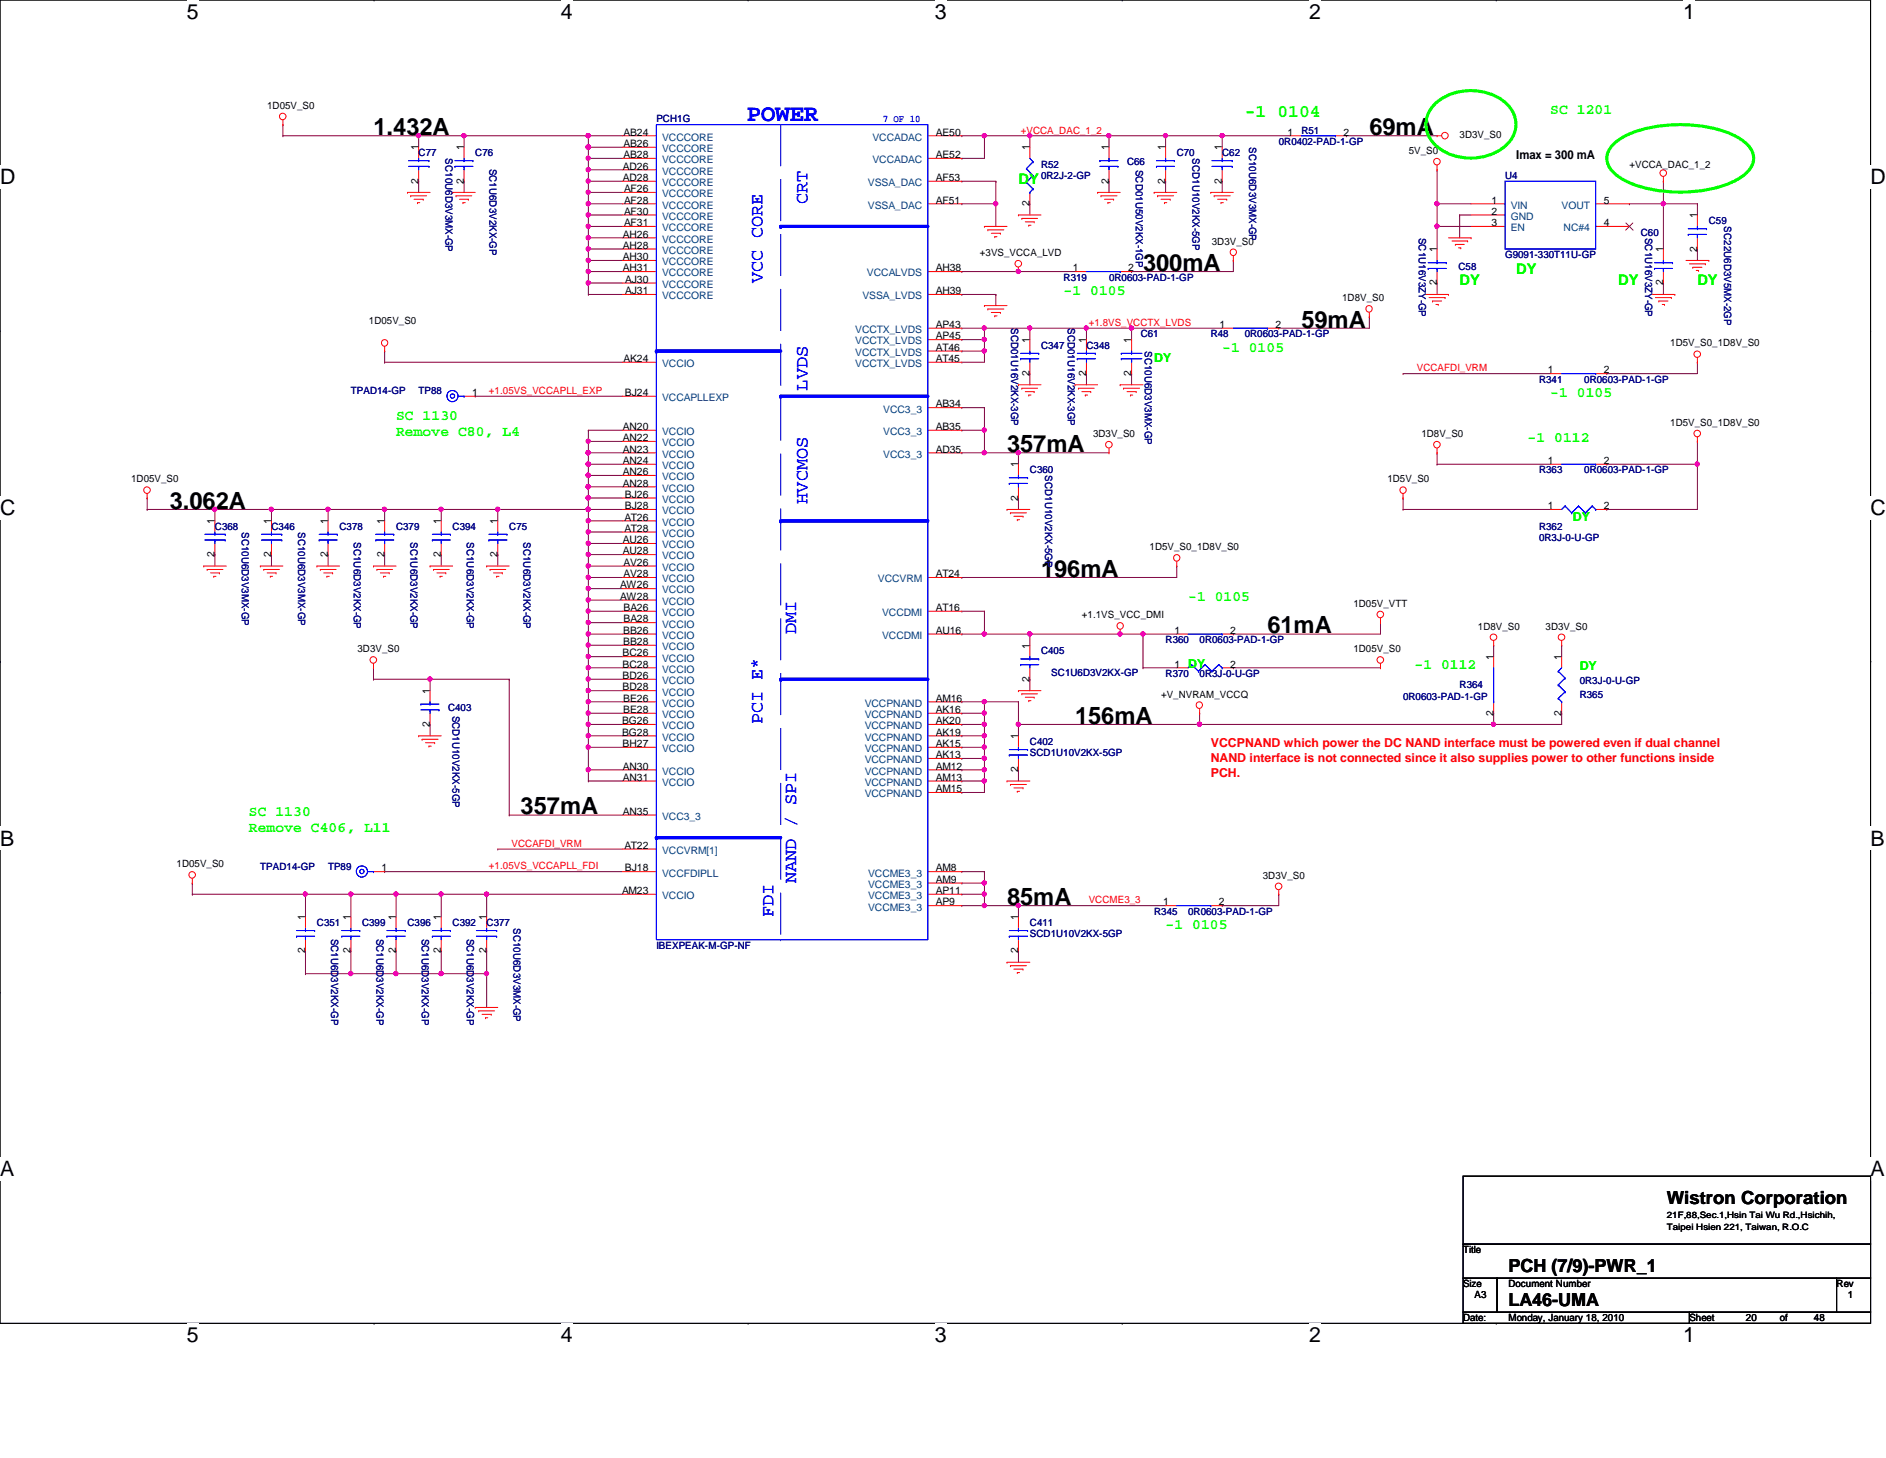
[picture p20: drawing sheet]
<svg xmlns="http://www.w3.org/2000/svg" width="279mm" height="216mm" viewBox="0 0 279 216" stroke-linecap="round" stroke-linejoin="round" font-family="sans-serif">
<defs><g id="words">
<text font-size="3.5" fill="#00f" x="110.7" y="17.9">POWER</text>
<g font-size="3.5">
<text x="55.3" y="20">1.432A</text>
<text x="202.9" y="20">69mA</text>
<text x="169.3" y="40.1">300mA</text>
<text x="192.8" y="48.5">59mA</text>
<text x="149.2" y="67">357mA</text>
<text x="25.1" y="75.4">3.062A</text>
<text x="154.2" y="85.4">196mA</text>
<text x="187.7" y="93.8">61mA</text>
<text x="159.3" y="107.2">156mA</text>
<text x="77.1" y="120.6">357mA</text>
<text x="149.2" y="134">85mA</text>
</g>
<g font-size="3.1">
<text x="27.7" y="2.8">5</text>
<text x="83.1" y="2.8">4</text>
<text x="138.5" y="2.8">3</text>
<text x="193.9" y="2.8">2</text>
<text x="249.3" y="2.8">1</text>
<text x="0" y="27.3">D</text>
<text x="277.1" y="27.3">D</text>
<text x="0" y="76.2">C</text>
<text x="277.1" y="76.2">C</text>
<text x="0" y="125.2">B</text>
<text x="277.1" y="125.2">B</text>
<text x="0" y="174.2">A</text>
<text x="277.1" y="174.2">A</text>
<text x="27.7" y="198.8">5</text>
<text x="83.1" y="198.8">4</text>
<text x="138.5" y="198.8">3</text>
<text x="193.9" y="198.8">2</text>
<text x="249.3" y="198.8">1</text>
</g>
<text font-size="2.7" fill="#0f0" x="184.4" y="17.3">-1 0104</text>
<g font-size="2.7" fill="#00f">
<text x="119.6" y="30.2" transform="rotate(-90 119.6 30.2)">CRT</text>
<text x="112.9" y="41.9" transform="rotate(-90 112.9 41.9)">VCC CORE</text>
<text x="119.6" y="57.8" transform="rotate(-90 119.6 57.8)">LVDS</text>
<text x="119.6" y="74.6" transform="rotate(-90 119.6 74.6)">HVCMOS</text>
<text x="117.9" y="93.9" transform="rotate(-90 117.9 93.9)">DMI</text>
<text x="112.9" y="107.3" transform="rotate(-90 112.9 107.3)">PCI E*</text>
<text x="117.9" y="130.8" transform="rotate(-90 117.9 130.8)">NAND / SPI</text>
<text x="114.6" y="135.8" transform="rotate(-90 114.6 135.8)">FDI</text>
</g>
<g font-size="2.7">
<text x="246.9" y="178.3">Wistron Corporation</text>
<text x="223.5" y="188.4">PCH (7/9)-PWR_1</text>
<text x="223.5" y="193.4">LA46-UMA</text>
</g>
<g font-size="2.2" fill="#0f0">
<text x="229.7" y="16.8">SC 1201</text>
<text x="150.9" y="27.2">DY</text>
<text x="224.6" y="40.6">DY</text>
<text x="157.6" y="43.7">-1 0105</text>
<text x="216.2" y="42.2">DY</text>
<text x="239.7" y="42.2">DY</text>
<text x="251.5" y="42.2">DY</text>
<text x="181.1" y="52.1">-1 0105</text>
<text x="229.7" y="58.8">-1 0105</text>
<text x="58.7" y="62.1">SC 1130</text>
<text x="58.7" y="64.6">Remove C80, L4</text>
<text x="226.3" y="65.5">-1 0112</text>
<text x="176" y="88.9">-1 0105</text>
<text x="209.5" y="99">-1 0112</text>
<text x="36.9" y="120.8">SC 1130</text>
<text x="36.9" y="123.2">Remove C406, L11</text>
<text x="172.7" y="137.6">-1 0105</text>
</g>
<text font-size="1.8" x="224.6" y="23.5">Imax = 300 mA</text>
<g font-size="1.8" fill="#0f0">
<text x="171" y="53.7">DY</text>
<text x="233" y="77.1">DY</text>
<text x="176" y="98.9">DY</text>
<text x="234" y="99.3">DY</text>
</g>
<g font-size="1.8" fill="#f00">
<text x="179.4" y="110.7">VCCPNAND which power the DC NAND interface must be powered even if dual channel</text>
<text x="179.4" y="112.9">NAND interface is not connected since it also supplies power to other functions inside</text>
<text x="179.4" y="115.1">PCH.</text>
</g>
<g font-size="1.5">
<text x="39.6" y="16.1">1D05V_S0</text>
<text x="62" y="22.3" transform="rotate(-90 62 22.3)">1</text>
<text x="68.7" y="22.3" transform="rotate(-90 68.7 22.3)">1</text>
<text x="92.4" y="20.1">AB24</text>
<text x="92.4" y="21.8">AB26</text>
<text x="92.4" y="23.4">AB28</text>
<text x="138.6" y="20.1">AE50</text>
<text x="138.6" y="23.4">AE52</text>
<text x="152.5" y="22.3" transform="rotate(-90 152.5 22.3)">1</text>
<text x="164.3" y="22.3" transform="rotate(-90 164.3 22.3)">1</text>
<text x="172.6" y="22.3" transform="rotate(-90 172.6 22.3)">1</text>
<text x="181" y="22.3" transform="rotate(-90 181 22.3)">1</text>
<text x="190.8" y="20.1">1</text>
<text x="199" y="20.1">2</text>
<text x="208.7" y="22.8">5V_S0</text>
<text x="216.2" y="20.4">3D3V_S0</text>
<text x="62" y="27.2" transform="rotate(-90 62 27.2)">2</text>
<text x="68.7" y="27.2" transform="rotate(-90 68.7 27.2)">2</text>
<text x="92.3" y="25.1">AD26</text>
<text x="92.3" y="26.8">AD28</text>
<text x="92.5" y="28.4">AF26</text>
<text x="138.6" y="26.8">AF53</text>
<text x="164.3" y="27.2" transform="rotate(-90 164.3 27.2)">2</text>
<text x="172.6" y="27.2" transform="rotate(-90 172.6 27.2)">2</text>
<text x="181" y="27.2" transform="rotate(-90 181 27.2)">2</text>
<text x="241.4" y="24.8">+VCCA_DAC_1_2</text>
<text x="92.3" y="35.2">AH26</text>
<text x="92.5" y="30.1">AF28</text>
<text x="92.5" y="31.8">AF30</text>
<text x="92.5" y="33.5">AF31</text>
<text x="138.6" y="30.1">AF51</text>
<text x="152.5" y="30.5" transform="rotate(-90 152.5 30.5)">2</text>
<text x="220.9" y="30.1">1</text>
<text x="220.9" y="31.8">2</text>
<text x="220.9" y="33.5">3</text>
<text x="237.6" y="33.5">4</text>
<text x="237.6" y="30.1">5</text>
<text x="251.4" y="32.3" transform="rotate(-90 251.4 32.3)">1</text>
<text x="92.3" y="36.8">AH28</text>
<text x="92.3" y="38.5">AH30</text>
<text x="92.3" y="40.2">AH31</text>
<text x="92.6" y="41.9">AJ30</text>
<text x="138.6" y="40.2">AH38</text>
<text x="145.2" y="37.9">+3VS_VCCA_LVD</text>
<text x="158.9" y="40.2">1</text>
<text x="167.1" y="40.2">2</text>
<text x="179.5" y="36.2">3D3V_S0</text>
<text x="212.9" y="37.4" transform="rotate(-90 212.9 37.4)">1</text>
<text x="246.4" y="37.4" transform="rotate(-90 246.4 37.4)">1</text>
<text x="251.4" y="37.3" transform="rotate(-90 251.4 37.3)">2</text>
<text x="54.7" y="48">1D05V_S0</text>
<text x="92.6" y="43.6">AJ31</text>
<text x="138.6" y="43.6">AH39</text>
<text x="198.8" y="44.6">1D8V_S0</text>
<text x="212.9" y="42.2" transform="rotate(-90 212.9 42.2)">2</text>
<text x="246.4" y="42.2" transform="rotate(-90 246.4 42.2)">2</text>
<text x="92.4" y="53.6">AK24</text>
<text x="138.6" y="48.6">AP43</text>
<text x="138.6" y="50.2">AP45</text>
<text x="138.6" y="53.6">AT45</text>
<text x="138.6" y="51.9">AT46</text>
<text x="152.5" y="50.8" transform="rotate(-90 152.5 50.8)">1</text>
<text x="160.9" y="50.8" transform="rotate(-90 160.9 50.8)">1</text>
<text x="167.6" y="50.8" transform="rotate(-90 167.6 50.8)">1</text>
<text x="180.7" y="48.6">1</text>
<text x="188.9" y="48.6">2</text>
<text x="247.4" y="51.3">1D5V_S0_1D8V_S0</text>
<text x="69.9" y="58.6">1</text>
<text x="92.6" y="58.6">BJ24</text>
<text x="152.5" y="55.7" transform="rotate(-90 152.5 55.7)">2</text>
<text x="160.9" y="55.7" transform="rotate(-90 160.9 55.7)">2</text>
<text x="167.6" y="55.7" transform="rotate(-90 167.6 55.7)">2</text>
<text x="229.3" y="55.3">1</text>
<text x="237.6" y="55.3">2</text>
<text x="92.3" y="63.7">AN20</text>
<text x="92.3" y="65.3">AN22</text>
<text x="138.6" y="60.3">AB34</text>
<text x="138.6" y="63.7">AB35</text>
<text x="161.9" y="64.7">3D3V_S0</text>
<text x="210.6" y="64.7">1D8V_S0</text>
<text x="247.4" y="63">1D5V_S0_1D8V_S0</text>
<text x="19.4" y="71.4">1D05V_S0</text>
<text x="92.3" y="67">AN23</text>
<text x="92.3" y="68.7">AN24</text>
<text x="92.3" y="70.4">AN26</text>
<text x="138.6" y="67">AD35</text>
<text x="150.8" y="69.2" transform="rotate(-90 150.8 69.2)">1</text>
<text x="205.5" y="71.4">1D5V_S0</text>
<text x="229.3" y="68.7">1</text>
<text x="237.6" y="68.7">2</text>
<text x="31.8" y="77.6" transform="rotate(-90 31.8 77.6)">1</text>
<text x="40.2" y="77.6" transform="rotate(-90 40.2 77.6)">1</text>
<text x="48.6" y="77.6" transform="rotate(-90 48.6 77.6)">1</text>
<text x="56.9" y="77.6" transform="rotate(-90 56.9 77.6)">1</text>
<text x="65.3" y="77.6" transform="rotate(-90 65.3 77.6)">1</text>
<text x="73.7" y="77.6" transform="rotate(-90 73.7 77.6)">1</text>
<text x="92.3" y="72.1">AN28</text>
<text x="92.5" y="77.1">AT26</text>
<text x="92.6" y="73.7">BJ26</text>
<text x="92.6" y="75.4">BJ28</text>
<text x="150.8" y="74.1" transform="rotate(-90 150.8 74.1)">2</text>
<text x="229.3" y="75.4">1</text>
<text x="237.6" y="75.4">2</text>
<text x="31.8" y="82.5" transform="rotate(-90 31.8 82.5)">2</text>
<text x="40.2" y="82.5" transform="rotate(-90 40.2 82.5)">2</text>
<text x="48.6" y="82.5" transform="rotate(-90 48.6 82.5)">2</text>
<text x="56.9" y="82.5" transform="rotate(-90 56.9 82.5)">2</text>
<text x="65.3" y="82.5" transform="rotate(-90 65.3 82.5)">2</text>
<text x="73.7" y="82.5" transform="rotate(-90 73.7 82.5)">2</text>
<text x="92.3" y="80.4">AU26</text>
<text x="92.3" y="82.1">AU28</text>
<text x="92.4" y="83.8">AV26</text>
<text x="92.5" y="78.7">AT28</text>
<text x="170.3" y="81.5">1D5V_S0_1D8V_S0</text>
<text x="91.9" y="87.1">AW26</text>
<text x="91.9" y="88.8">AW28</text>
<text x="92.4" y="85.5">AV28</text>
<text x="138.6" y="85.5">AT24</text>
<text x="200.5" y="89.9">1D05V_VTT</text>
<text x="92.3" y="93.9">BB26</text>
<text x="92.3" y="95.5">BB28</text>
<text x="92.4" y="90.5">BA26</text>
<text x="92.4" y="92.2">BA28</text>
<text x="138.6" y="90.5">AT16</text>
<text x="138.6" y="93.9">AU16</text>
<text x="160.3" y="91.5">+1.1VS_VCC_DMI</text>
<text x="174" y="93.9">1</text>
<text x="182.2" y="93.9">2</text>
<text x="218.9" y="93.2">1D8V_S0</text>
<text x="229" y="93.2">3D3V_S0</text>
<text x="53" y="96.6">3D3V_S0</text>
<text x="92.2" y="97.2">BC26</text>
<text x="92.2" y="98.8">BC28</text>
<text x="92.2" y="100.5">BD26</text>
<text x="152.5" y="100.9" transform="rotate(-90 152.5 100.9)">2</text>
<text x="152.5" y="96.1" transform="rotate(-90 152.5 96.1)">1</text>
<text x="174" y="98.8">1</text>
<text x="182.2" y="98.8">2</text>
<text x="200.5" y="96.6">1D05V_S0</text>
<text x="221.2" y="97.7" transform="rotate(-90 221.2 97.7)">1</text>
<text x="231.3" y="97.7" transform="rotate(-90 231.3 97.7)">1</text>
<text x="63.7" y="107.7" transform="rotate(-90 63.7 107.7)">2</text>
<text x="63.7" y="102.7" transform="rotate(-90 63.7 102.7)">1</text>
<text x="92.2" y="107.2">BG26</text>
<text x="92.2" y="102.2">BD28</text>
<text x="92.3" y="103.9">BE26</text>
<text x="92.3" y="105.6">BE28</text>
<text x="138.6" y="107.2">AK20</text>
<text x="138.6" y="105.6">AK16</text>
<text x="138.6" y="103.9">AM16</text>
<text x="172" y="103.3">+V_NVRAM_VCCQ</text>
<text x="221.2" y="106" transform="rotate(-90 221.2 106)">2</text>
<text x="231.3" y="106" transform="rotate(-90 231.3 106)">2</text>
<text x="92.2" y="108.9">BG28</text>
<text x="92.2" y="110.6">BH27</text>
<text x="92.3" y="114">AN30</text>
<text x="138.6" y="108.9">AK19</text>
<text x="138.6" y="112.3">AK13</text>
<text x="138.6" y="110.6">AK15</text>
<text x="138.6" y="114">AM12</text>
<text x="150.8" y="109.5" transform="rotate(-90 150.8 109.5)">1</text>
<text x="92.3" y="115.6">AN31</text>
<text x="138.6" y="115.6">AM13</text>
<text x="138.6" y="117.3">AM15</text>
<text x="150.8" y="114.3" transform="rotate(-90 150.8 114.3)">2</text>
<text x="92.3" y="120.6">AN35</text>
<text x="92.5" y="125.7">AT22</text>
<text x="26.2" y="128.4">1D05V_S0</text>
<text x="56.5" y="129">1</text>
<text x="92.6" y="129">BJ18</text>
<text x="138.6" y="129">AM8</text>
<text x="138.6" y="130.7">AM9</text>
<text x="187.1" y="130.1">3D3V_S0</text>
<text x="45.2" y="136.3" transform="rotate(-90 45.2 136.3)">1</text>
<text x="51.9" y="136.3" transform="rotate(-90 51.9 136.3)">1</text>
<text x="58.6" y="136.3" transform="rotate(-90 58.6 136.3)">1</text>
<text x="65.3" y="136.3" transform="rotate(-90 65.3 136.3)">1</text>
<text x="72.1" y="136.3" transform="rotate(-90 72.1 136.3)">1</text>
<text x="92.2" y="132.4">AM23</text>
<text x="138.6" y="132.4">AP11</text>
<text x="138.6" y="134.1">AP9</text>
<text x="150.8" y="136.3" transform="rotate(-90 150.8 136.3)">1</text>
<text x="172.3" y="134.1">1</text>
<text x="180.6" y="134.1">2</text>
<text x="45.2" y="141.2" transform="rotate(-90 45.2 141.2)">2</text>
<text x="51.9" y="141.2" transform="rotate(-90 51.9 141.2)">2</text>
<text x="58.6" y="141.2" transform="rotate(-90 58.6 141.2)">2</text>
<text x="65.3" y="141.2" transform="rotate(-90 65.3 141.2)">2</text>
<text x="72.1" y="141.2" transform="rotate(-90 72.1 141.2)">2</text>
<text x="150.8" y="141.2" transform="rotate(-90 150.8 141.2)">2</text>
<text x="216.7" y="185.6">Title</text>
<text x="216.7" y="190.6">Size</text>
<text x="223.5" y="190.6">Document Number</text>
<text x="272.1" y="190.6">Rev</text>
<text x="216.7" y="195.7">Date:</text>
<text x="218.4" y="192.3">A3</text>
<text x="223.5" y="195.7">Monday, January 18, 2010</text>
<text x="250.3" y="195.7">Sheet</text>
<text x="258.7" y="195.7">20</text>
<text x="263.7" y="195.7">of</text>
<text x="268.7" y="195.7">48</text>
<text x="273.8" y="192.3">1</text>
</g>
<text font-size="1.5" fill="#00f" x="130.8" y="18">7 OF 10</text>
<g font-size="1.5" fill="#000080">
<text x="62" y="23.2">C77</text>
<text x="66" y="23.5" transform="rotate(90 66 23.5)">SC10U6D3V3MX-GP</text>
<text x="70.4" y="23.2">C76</text>
<text x="97.2" y="18.1">PCH1G</text>
<text x="174.3" y="23.2">C70</text>
<text x="176.7" y="23.5" transform="rotate(90 176.7 23.5)">SCD1U10V2KX-5GP</text>
<text x="181.1" y="23.2">C62</text>
<text x="185" y="21.8" transform="rotate(90 185 21.8)">SC10U6D3V3MX-GP</text>
<text x="189.4" y="21.5">0R0402-PAD-1-GP</text>
<text x="192.8" y="19.8">R51</text>
<text x="72.5" y="25" transform="rotate(90 72.5 25)">SC1U6D3V2KX-GP</text>
<text x="154.2" y="24.8">R52</text>
<text x="154.2" y="26.5">0R2J-2-GP</text>
<text x="167" y="24.5">C66</text>
<text x="168.3" y="25.1" transform="rotate(90 168.3 25.1)">SCD01U50V2KX-1GP</text>
<text x="223" y="26.5">U4</text>
<text x="210.2" y="35.2" transform="rotate(90 210.2 35.2)">SC1U16V3ZY-GP</text>
<text x="243.1" y="34.9">C60</text>
<text x="243.7" y="35.2" transform="rotate(90 243.7 35.2)">SC1U16V3ZY-GP</text>
<text x="253.2" y="33.2">C59</text>
<text x="255.4" y="33.5" transform="rotate(90 255.4 33.5)">SC22U6D3V5MX-2GP</text>
<text x="157.6" y="41.6">R319</text>
<text x="164.3" y="41.6">0R0603-PAD-1-GP</text>
<text x="216.1" y="39.9">C58</text>
<text x="223" y="38.2">G9091-330T11U-GP</text>
<text x="149.8" y="48.6" transform="rotate(90 149.8 48.6)">SCD01U16V2KX-3GP</text>
<text x="154.2" y="51.6">C347</text>
<text x="158.2" y="48.6" transform="rotate(90 158.2 48.6)">SCD01U16V2KX-3GP</text>
<text x="161" y="51.6">C348</text>
<text x="169" y="50">C61</text>
<text x="169.6" y="52" transform="rotate(90 169.6 52)">SC10U6D3V3MX-GP</text>
<text x="179.4" y="50">R48</text>
<text x="184.4" y="50">0R0603-PAD-1-GP</text>
<text x="52" y="58.3">TPAD14-GP</text>
<text x="62" y="58.3">TP88</text>
<text x="228" y="56.7">R341</text>
<text x="234.7" y="56.7">0R0603-PAD-1-GP</text>
<text x="152.6" y="70.1">C360</text>
<text x="154.9" y="70.4" transform="rotate(90 154.9 70.4)">SCD1U10V2KX-5GP</text>
<text x="228" y="70.1">R363</text>
<text x="234.7" y="70.1">0R0603-PAD-1-GP</text>
<text x="31.8" y="78.5">C368</text>
<text x="35.8" y="78.8" transform="rotate(90 35.8 78.8)">SC10U6D3V3MX-GP</text>
<text x="40.2" y="78.5">C346</text>
<text x="44.2" y="78.8" transform="rotate(90 44.2 78.8)">SC10U6D3V3MX-GP</text>
<text x="50.3" y="78.5">C378</text>
<text x="52.4" y="80.3" transform="rotate(90 52.4 80.3)">SC1U6D3V2KX-GP</text>
<text x="58.7" y="78.5">C379</text>
<text x="60.8" y="80.3" transform="rotate(90 60.8 80.3)">SC1U6D3V2KX-GP</text>
<text x="67.1" y="78.5">C394</text>
<text x="69.2" y="80.3" transform="rotate(90 69.2 80.3)">SC1U6D3V2KX-GP</text>
<text x="75.4" y="78.5">C75</text>
<text x="77.6" y="80.3" transform="rotate(90 77.6 80.3)">SC1U6D3V2KX-GP</text>
<text x="228" y="78.5">R362</text>
<text x="228" y="80.1">0R3J-0-U-GP</text>
<text x="172.7" y="95.2">R360</text>
<text x="177.7" y="95.2">0R0603-PAD-1-GP</text>
<text x="154.2" y="96.9">C405</text>
<text x="155.7" y="100.1">SC1U6D3V2KX-GP</text>
<text x="172.7" y="100.2">R370</text>
<text x="177.7" y="100.2">0R3J-0-U-GP</text>
<text x="216.2" y="101.9">R364</text>
<text x="234" y="101.3">0R3J-0-U-GP</text>
<text x="66.4" y="105.3">C403</text>
<text x="67" y="106" transform="rotate(90 67 106)">SCD1U10V2KX-5GP</text>
<text x="207.9" y="103.6">0R0603-PAD-1-GP</text>
<text x="234" y="103.3">R365</text>
<text x="152.6" y="110.3">C402</text>
<text x="152.6" y="112">SCD1U10V2KX-5GP</text>
<text x="38.6" y="128.8">TPAD14-GP</text>
<text x="48.6" y="128.8">TP89</text>
<text x="46.9" y="137.2">C351</text>
<text x="53.6" y="137.2">C399</text>
<text x="60.4" y="137.2">C396</text>
<text x="67.1" y="137.2">C392</text>
<text x="72.1" y="137.2">C377</text>
<text x="76.1" y="137.5" transform="rotate(90 76.1 137.5)">SC10U6D3V3MX-GP</text>
<text x="152.6" y="137.2">C411</text>
<text x="171" y="135.5">R345</text>
<text x="176" y="135.5">0R0603-PAD-1-GP</text>
<text x="49.1" y="139" transform="rotate(90 49.1 139)">SC1U6D3V2KX-GP</text>
<text x="55.8" y="139" transform="rotate(90 55.8 139)">SC1U6D3V2KX-GP</text>
<text x="62.5" y="139" transform="rotate(90 62.5 139)">SC1U6D3V2KX-GP</text>
<text x="69.2" y="139" transform="rotate(90 69.2 139)">SC1U6D3V2KX-GP</text>
<text x="97.2" y="140.5">IBEXPEAK-M-GP-NF</text>
<text x="152.6" y="138.8">SCD1U10V2KX-5GP</text>
</g>
<g font-size="1.5" fill="#004080">
<text x="98.1" y="20.8">VCCCORE</text>
<text x="98.1" y="22.5">VCCCORE</text>
<text x="129.2" y="20.8">VCCADAC</text>
<text x="98.1" y="24.2">VCCCORE</text>
<text x="98.1" y="25.9">VCCCORE</text>
<text x="98.1" y="27.6">VCCCORE</text>
<text x="98.1" y="29.2">VCCCORE</text>
<text x="128.6" y="27.6">VSSA_DAC</text>
<text x="129.2" y="24.2">VCCADAC</text>
<text x="98.1" y="30.9">VCCCORE</text>
<text x="98.1" y="32.6">VCCCORE</text>
<text x="98.1" y="34.2">VCCCORE</text>
<text x="98.1" y="35.9">VCCCORE</text>
<text x="128.6" y="30.9">VSSA_DAC</text>
<text x="223.8" y="30.9">VIN</text>
<text x="223.8" y="32.6">GND</text>
<text x="223.8" y="34.2">EN</text>
<text x="231.4" y="30.9">VOUT</text>
<text x="231.6" y="34.2">NC#4</text>
<text x="98.1" y="37.6">VCCCORE</text>
<text x="98.1" y="39.3">VCCCORE</text>
<text x="98.1" y="40.9">VCCCORE</text>
<text x="128.4" y="40.9">VCCALVDS</text>
<text x="98.1" y="42.6">VCCCORE</text>
<text x="98.1" y="44.3">VCCCORE</text>
<text x="127.8" y="44.3">VSSA_LVDS</text>
<text x="126.7" y="49.3">VCCTX_LVDS</text>
<text x="126.7" y="51">VCCTX_LVDS</text>
<text x="126.7" y="52.7">VCCTX_LVDS</text>
<text x="98.1" y="59.4">VCCAPLLEXP</text>
<text x="98.1" y="54.4">VCCIO</text>
<text x="126.7" y="54.4">VCCTX_LVDS</text>
<text x="98.1" y="64.4">VCCIO</text>
<text x="130.9" y="61.1">VCC3_3</text>
<text x="130.9" y="64.4">VCC3_3</text>
<text x="98.1" y="67.8">VCCIO</text>
<text x="98.1" y="69.5">VCCIO</text>
<text x="98.1" y="71.1">VCCIO</text>
<text x="98.1" y="66.1">VCCIO</text>
<text x="130.9" y="67.8">VCC3_3</text>
<text x="98.1" y="72.8">VCCIO</text>
<text x="98.1" y="77.9">VCCIO</text>
<text x="98.1" y="74.5">VCCIO</text>
<text x="98.1" y="76.2">VCCIO</text>
<text x="98.1" y="79.5">VCCIO</text>
<text x="98.1" y="81.2">VCCIO</text>
<text x="98.1" y="82.8">VCCIO</text>
<text x="98.1" y="84.5">VCCIO</text>
<text x="98.1" y="86.2">VCCIO</text>
<text x="98.1" y="87.9">VCCIO</text>
<text x="98.1" y="89.6">VCCIO</text>
<text x="130" y="86.2">VCCVRM</text>
<text x="98.1" y="91.2">VCCIO</text>
<text x="98.1" y="92.9">VCCIO</text>
<text x="98.1" y="94.6">VCCIO</text>
<text x="130.7" y="91.2">VCCDMI</text>
<text x="130.7" y="94.6">VCCDMI</text>
<text x="98.1" y="96.3">VCCIO</text>
<text x="98.1" y="98">VCCIO</text>
<text x="98.1" y="99.6">VCCIO</text>
<text x="98.1" y="101.3">VCCIO</text>
<text x="98.1" y="103">VCCIO</text>
<text x="98.1" y="104.6">VCCIO</text>
<text x="98.1" y="106.3">VCCIO</text>
<text x="98.1" y="108">VCCIO</text>
<text x="128.1" y="108">VCCPNAND</text>
<text x="128.1" y="106.3">VCCPNAND</text>
<text x="128.1" y="104.6">VCCPNAND</text>
<text x="98.1" y="109.7">VCCIO</text>
<text x="98.1" y="111.4">VCCIO</text>
<text x="128.1" y="109.7">VCCPNAND</text>
<text x="128.1" y="113">VCCPNAND</text>
<text x="128.1" y="111.4">VCCPNAND</text>
<text x="98.1" y="114.7">VCCIO</text>
<text x="98.1" y="116.4">VCCIO</text>
<text x="128.1" y="114.7">VCCPNAND</text>
<text x="128.1" y="116.4">VCCPNAND</text>
<text x="128.1" y="118.1">VCCPNAND</text>
<text x="98.1" y="121.4">VCC3_3</text>
<text x="98.1" y="126.4">VCCVRM[1]</text>
<text x="98.1" y="129.8">VCCFDIPLL</text>
<text x="128.6" y="129.8">VCCME3_3</text>
<text x="128.6" y="131.5">VCCME3_3</text>
<text x="98.1" y="133.1">VCCIO</text>
<text x="128.6" y="133.1">VCCME3_3</text>
<text x="128.6" y="134.8">VCCME3_3</text>
</g>
<g font-size="1.5" fill="#f00">
<text x="151.2" y="19.8">+VCCA_DAC_1_2</text>
<text x="161.3" y="48.3">+1.8VS_VCCTX_LVDS</text>
<text x="72.4" y="58.3">+1.05VS_VCCAPLL_EXP</text>
<text x="209.9" y="55">VCCAFDI_VRM</text>
<text x="75.8" y="125.4">VCCAFDI_VRM</text>
<text x="72.4" y="128.7">+1.05VS_VCCAPLL_FDI</text>
<text x="161.3" y="133.8">VCCME3_3</text>
</g>
<g font-size="1.3">
<text x="246.9" y="180.4">21F,88,Sec.1,Hsin Tai Wu Rd.,Hsichih,</text>
<text x="246.9" y="182.1">Taipei Hsien 221, Taiwan, R.O.C</text>
</g>
</g></defs>
<path d="M0 0h277.1v196h-277.1z" fill="none" stroke="#000" stroke-width=".15"/>
<g fill="#fff">
<path d="M27.7 0h1.7v3.5h-1.7z"/>
<path d="M27.7 196h1.7v3.4h-1.7z"/>
</g>
<path d="M55.4 0h.1M55.4 196h.1" fill="none" stroke="#000" stroke-width=".15"/>
<g fill="#fff">
<path d="M83.1 0h1.7v3.5h-1.7z"/>
<path d="M83.1 196h1.7v3.4h-1.7z"/>
</g>
<path d="M110.8 0h.1M110.8 196h.1" fill="none" stroke="#000" stroke-width=".15"/>
<g fill="#fff">
<path d="M138.5 0h1.8v3.5h-1.8z"/>
<path d="M138.5 196h1.8v3.4h-1.8z"/>
</g>
<path d="M166.2 0h.1M166.2 196h.1" fill="none" stroke="#000" stroke-width=".15"/>
<g fill="#fff">
<path d="M193.9 0h1.8v3.5h-1.8z"/>
<path d="M193.9 196h1.8v3.4h-1.8z"/>
</g>
<path d="M221.7 0h.1M221.7 196h.1" fill="none" stroke="#000" stroke-width=".15"/>
<g fill="#fff">
<path d="M249.3 0h1.8v3.5h-1.8z"/>
<path d="M249.3 196h1.8v3.4h-1.8z"/>
<path d="M0 24.5h2.2v3.4h-2.2z"/>
<path d="M277.1 24.5h2.3v3.4h-2.3z"/>
<path d="M0 73.4h2.2v3.5h-2.2z"/>
<path d="M277.1 73.4h2.3v3.5h-2.3z"/>
</g>
<path d="M0 49h.1M277.1 49h.1" fill="none" stroke="#000" stroke-width=".15"/>
<g fill="#fff">
<path d="M0 122.4h2.1v3.5h-2.1z"/>
<path d="M277.1 122.4h2.1v3.5h-2.1z"/>
</g>
<path d="M0 98h.1M277.1 98h.1" fill="none" stroke="#000" stroke-width=".15"/>
<g fill="#fff">
<path d="M0 171.4h2.1v3.5h-2.1z"/>
<path d="M277.1 171.4h2.1v3.5h-2.1z"/>
</g>
<path d="M0 146.9h.1M277.1 146.9h.1" fill="none" stroke="#000" stroke-width=".15"/>
<path d="M73.7 75.4h.1M73.7 75.4h13.5" fill="none" stroke="#800040" stroke-width=".15"/>
<circle cx="73.7" cy="75.4" r=".32" fill="#f0f"/>
<circle cx="73.7" cy="75.4" r=".32" fill="none" stroke="#f0f" stroke-width=".15"/>
<path d="M87.2 105.6h.1M87.2 105.6h5M87.2 105.6v1.7" fill="none" stroke="#800040" stroke-width=".15"/>
<circle cx="87.1" cy="105.6" r=".32" fill="#f0f"/>
<circle cx="87.1" cy="105.6" r=".32" fill="none" stroke="#f0f" stroke-width=".15"/>
<path d="M147.5 30.2h.1M147.5 30.2v3.3" fill="none" stroke="#800040" stroke-width=".15"/>
<circle cx="147.5" cy="30.2" r=".32" fill="#f0f"/>
<circle cx="147.5" cy="30.2" r=".32" fill="none" stroke="#f0f" stroke-width=".15"/>
<g fill="none" stroke="#800040" stroke-width=".15">
<path d="M62 26.8h.1M62 26.8v1.7M68.7 26.8h.1M68.7 26.8v1.7M87.2 68.7h.1M87.2 68.7h5M212.9 68.7h.1M212.9 68.7h16.8M73.7 82.1h.1M73.7 82.1v1.7M142.5 110.7h.1M142.5 110.7h3.3"/>
<path d="M145.8 110.7h.1M145.8 110.7v1.6M45.3 132.4h.1M45.3 132.4v3.4M73.7 125.7h.1M73.7 125.7h18.5"/>
</g>
<circle cx="145.8" cy="110.6" r=".32" fill="#f0f"/>
<circle cx="145.8" cy="110.6" r=".32" fill="none" stroke="#f0f" stroke-width=".15"/>
<path d="M87.2 33.5h.1M87.2 33.5h5M87.2 33.5v1.7" fill="none" stroke="#800040" stroke-width=".15"/>
<circle cx="87.1" cy="33.5" r=".32" fill="#f0f"/>
<circle cx="87.1" cy="33.5" r=".32" fill="none" stroke="#f0f" stroke-width=".15"/>
<path d="M87.2 93.9h.1M87.2 93.9h5M87.2 93.9v1.6" fill="none" stroke="#800040" stroke-width=".15"/>
<circle cx="87.1" cy="93.9" r=".32" fill="#f0f"/>
<circle cx="87.1" cy="93.9" r=".32" fill="none" stroke="#f0f" stroke-width=".15"/>
<path d="M52 140.8h.1M52 144.2h.1M52 140.8v3.4M52 144.2h6.7" fill="none" stroke="#800040" stroke-width=".15"/>
<circle cx="52" cy="144.2" r=".32" fill="#f0f"/>
<circle cx="52" cy="144.2" r=".32" fill="none" stroke="#f0f" stroke-width=".15"/>
<path d="M70.4 58.7h.1M70.4 58.7h21.8M150.9 40.2h.1M150.9 40.2h8.4" fill="none" stroke="#800040" stroke-width=".15"/>
<circle cx="150.9" cy="40.2" r=".32" fill="#f0f"/>
<circle cx="150.9" cy="40.2" r=".32" fill="none" stroke="#f0f" stroke-width=".15"/>
<path d="M145.8 20.1h.1M145.8 20.1h6.8" fill="none" stroke="#800040" stroke-width=".15"/>
<circle cx="145.8" cy="20.1" r=".32" fill="#f0f"/>
<circle cx="145.8" cy="20.1" r=".32" fill="none" stroke="#f0f" stroke-width=".15"/>
<path d="M142.5 43.6h.1M142.5 43.6h5M87.2 82.1h.1M87.2 82.1h5M87.2 82.1v1.7" fill="none" stroke="#800040" stroke-width=".15"/>
<circle cx="87.1" cy="82.1" r=".32" fill="#f0f"/>
<circle cx="87.1" cy="82.1" r=".32" fill="none" stroke="#f0f" stroke-width=".15"/>
<path d="M142.5 130.8h.1M142.5 130.8h3.3M145.8 130.8h.1M145.8 130.8v1.6" fill="none" stroke="#800040" stroke-width=".15"/>
<circle cx="145.8" cy="132.4" r=".32" fill="#f0f"/>
<circle cx="145.8" cy="132.4" r=".32" fill="none" stroke="#f0f" stroke-width=".15"/>
<circle cx="145.8" cy="130.7" r=".32" fill="#f0f"/>
<circle cx="145.8" cy="130.7" r=".32" fill="none" stroke="#f0f" stroke-width=".15"/>
<path d="M164.3 26.8h.1M164.3 26.8v1.7M31.8 75.4h.1M31.8 75.4h8.4M40.2 82.1h.1M40.2 82.1v1.7M169.3 93.9h.1M169.3 93.9h5M150.9 114h.1M150.9 114v1.7" fill="none" stroke="#800040" stroke-width=".15"/>
<circle cx="31.8" cy="75.4" r=".32" fill="#f0f"/>
<circle cx="31.8" cy="75.4" r=".32" fill="none" stroke="#f0f" stroke-width=".15"/>
<path d="M57 53.6h.1M57 53.6h35.2M21.8 75.4h.1M21.8 75.4h10M31.8 75.4h.1M31.8 75.4v1.7M87.2 107.3h.1M87.2 107.3h5M87.2 107.3v1.7" fill="none" stroke="#800040" stroke-width=".15"/>
<circle cx="87.1" cy="107.2" r=".32" fill="#f0f"/>
<circle cx="87.1" cy="107.2" r=".32" fill="none" stroke="#f0f" stroke-width=".15"/>
<path d="M87.2 20.1h.1M87.2 20.1v1.7M142.5 30.2h.1M142.5 30.2h5M199.5 20.1h.1M199.5 20.1h13.4" fill="none" stroke="#800040" stroke-width=".15"/>
<circle cx="87.1" cy="21.8" r=".32" fill="#f0f"/>
<circle cx="87.1" cy="21.8" r=".32" fill="none" stroke="#f0f" stroke-width=".15"/>
<path d="M87.2 70.4h.1M87.2 70.4h5M169.3 93.9h.1M169.3 93.9v5" fill="none" stroke="#800040" stroke-width=".15"/>
<circle cx="169.3" cy="93.9" r=".32" fill="#f0f"/>
<circle cx="169.3" cy="93.9" r=".32" fill="none" stroke="#f0f" stroke-width=".15"/>
<path d="M87.2 31.8h.1M87.2 31.8h5M87.2 31.8v1.7M169.3 98.9h.1M169.3 98.9h5" fill="none" stroke="#800040" stroke-width=".15"/>
<circle cx="87.1" cy="31.8" r=".32" fill="#f0f"/>
<circle cx="87.1" cy="31.8" r=".32" fill="none" stroke="#f0f" stroke-width=".15"/>
<path d="M48.6 75.4h.1M48.6 75.4h8.4M57 75.4h.1M57 75.4v1.7" fill="none" stroke="#800040" stroke-width=".15"/>
<circle cx="48.6" cy="75.4" r=".32" fill="#f0f"/>
<circle cx="48.6" cy="75.4" r=".32" fill="none" stroke="#f0f" stroke-width=".15"/>
<path d="M87.2 95.5h.1M87.2 95.5h5M87.2 95.5v1.7" fill="none" stroke="#800040" stroke-width=".15"/>
<circle cx="87.1" cy="95.5" r=".32" fill="#f0f"/>
<circle cx="87.1" cy="95.5" r=".32" fill="none" stroke="#f0f" stroke-width=".15"/>
<path d="M87.2 110.7h.1M87.2 110.7v3.3" fill="none" stroke="#800040" stroke-width=".15"/>
<circle cx="87.1" cy="110.6" r=".32" fill="#f0f"/>
<circle cx="87.1" cy="110.6" r=".32" fill="none" stroke="#f0f" stroke-width=".15"/>
<path d="M87.2 40.2h.1M87.2 40.2v1.7" fill="none" stroke="#800040" stroke-width=".15"/>
<circle cx="87.1" cy="40.2" r=".32" fill="#f0f"/>
<circle cx="87.1" cy="40.2" r=".32" fill="none" stroke="#f0f" stroke-width=".15"/>
<path d="M142.5 90.5h.1M142.5 90.5h3.3M145.8 90.5h.1M145.8 93.9h.1M145.8 90.5v3.4M145.8 93.9h6.8M142.5 109h.1M142.5 109h3.3" fill="none" stroke="#800040" stroke-width=".15"/>
<circle cx="145.8" cy="93.9" r=".32" fill="#f0f"/>
<circle cx="145.8" cy="93.9" r=".32" fill="none" stroke="#f0f" stroke-width=".15"/>
<path d="M68.7 20.1h.1M68.7 20.1h18.5" fill="none" stroke="#800040" stroke-width=".15"/>
<circle cx="87.1" cy="20.1" r=".32" fill="#f0f"/>
<circle cx="87.1" cy="20.1" r=".32" fill="none" stroke="#f0f" stroke-width=".15"/>
<circle cx="68.7" cy="20.1" r=".32" fill="#f0f"/>
<circle cx="68.7" cy="20.1" r=".32" fill="none" stroke="#f0f" stroke-width=".15"/>
<path d="M142.5 60.4h.1M142.5 60.4h3.3M87.2 83.8h.1M87.2 83.8h5M87.2 83.8v1.7M52 132.4h.1M52 132.4v3.4" fill="none" stroke="#800040" stroke-width=".15"/>
<circle cx="87.1" cy="83.8" r=".32" fill="#f0f"/>
<circle cx="87.1" cy="83.8" r=".32" fill="none" stroke="#f0f" stroke-width=".15"/>
<path d="M45.3 132.4h.1M45.3 132.4h6.7" fill="none" stroke="#800040" stroke-width=".15"/>
<circle cx="45.2" cy="132.4" r=".32" fill="#f0f"/>
<circle cx="45.2" cy="132.4" r=".32" fill="none" stroke="#f0f" stroke-width=".15"/>
<path d="M152.6 20.1h.1M152.6 20.1v1.7M21.8 73.7h.1M21.8 73.7v1.7M142.5 63.7h.1M142.5 63.7h3.3M145.8 63.7h.1M145.8 63.7v3.4M212.9 67.1h.1M212.9 67.1v1.6" fill="none" stroke="#800040" stroke-width=".15"/>
<circle cx="145.8" cy="63.7" r=".32" fill="#f0f"/>
<circle cx="145.8" cy="63.7" r=".32" fill="none" stroke="#f0f" stroke-width=".15"/>
<path d="M147.5 43.6h.1M147.5 43.6v1.7M238 68.7h.1M238 68.7h13.5M221.3 95.5h.1M221.3 95.5v1.7M142.5 132.4h.1M142.5 132.4h3.3M145.8 132.4h.1M145.8 132.4v1.7" fill="none" stroke="#800040" stroke-width=".15"/>
<circle cx="145.8" cy="134.1" r=".32" fill="#f0f"/>
<circle cx="145.8" cy="134.1" r=".32" fill="none" stroke="#f0f" stroke-width=".15"/>
<path d="M58.7 140.8h.1M58.7 144.2h.1M58.7 140.8v3.4M58.7 144.2h6.7" fill="none" stroke="#800040" stroke-width=".15"/>
<circle cx="58.6" cy="144.2" r=".32" fill="#f0f"/>
<circle cx="58.6" cy="144.2" r=".32" fill="none" stroke="#f0f" stroke-width=".15"/>
<path d="M87.2 43.6h.1M87.2 43.6h5M40.2 75.4h.1M40.2 75.4v1.7M87.2 109h.1M87.2 109h5M87.2 109v1.7" fill="none" stroke="#800040" stroke-width=".15"/>
<circle cx="87.1" cy="108.9" r=".32" fill="#f0f"/>
<circle cx="87.1" cy="108.9" r=".32" fill="none" stroke="#f0f" stroke-width=".15"/>
<path d="M150.9 107.3h.1M150.9 107.3v1.7M177.7 107.3h.1M177.7 107.3h43.6" fill="none" stroke="#800040" stroke-width=".15"/>
<circle cx="221.3" cy="107.2" r=".32" fill="#f0f"/>
<circle cx="221.3" cy="107.2" r=".32" fill="none" stroke="#f0f" stroke-width=".15"/>
<circle cx="177.7" cy="107.2" r=".32" fill="#f0f"/>
<circle cx="177.7" cy="107.2" r=".32" fill="none" stroke="#f0f" stroke-width=".15"/>
<path d="M87.2 30.2h.1M87.2 30.2h5M87.2 30.2v1.6M145.8 20.1h.1M145.8 20.1v3.4M87.2 72.1h.1M87.2 72.1h5" fill="none" stroke="#800040" stroke-width=".15"/>
<circle cx="87.1" cy="30.2" r=".32" fill="#f0f"/>
<circle cx="87.1" cy="30.2" r=".32" fill="none" stroke="#f0f" stroke-width=".15"/>
<path d="M57 75.4h.1M57 75.4h8.4M65.4 75.4h.1M65.4 75.4v1.7" fill="none" stroke="#800040" stroke-width=".15"/>
<circle cx="57" cy="75.4" r=".32" fill="#f0f"/>
<circle cx="57" cy="75.4" r=".32" fill="none" stroke="#f0f" stroke-width=".15"/>
<path d="M87.2 97.2h.1M87.2 97.2h5M87.2 97.2v1.7" fill="none" stroke="#800040" stroke-width=".15"/>
<circle cx="87.1" cy="97.2" r=".32" fill="#f0f"/>
<circle cx="87.1" cy="97.2" r=".32" fill="none" stroke="#f0f" stroke-width=".15"/>
<path d="M207.9 55.3h.1M207.9 55.3h21.8M87.2 63.7h.1M87.2 63.7h5M142.5 107.3h.1M142.5 107.3h3.3M145.8 107.3h.1M145.8 107.3v1.7" fill="none" stroke="#800040" stroke-width=".15"/>
<circle cx="145.8" cy="107.2" r=".32" fill="#f0f"/>
<circle cx="145.8" cy="107.2" r=".32" fill="none" stroke="#f0f" stroke-width=".15"/>
<path d="M145.8 103.9h.1M145.8 103.9h5.1" fill="none" stroke="#800040" stroke-width=".15"/>
<circle cx="145.8" cy="103.9" r=".32" fill="#f0f"/>
<circle cx="145.8" cy="103.9" r=".32" fill="none" stroke="#f0f" stroke-width=".15"/>
<path d="M65.4 132.4h.1M65.4 132.4h6.7M72.1 132.4h.1M72.1 132.4v3.4" fill="none" stroke="#800040" stroke-width=".15"/>
<circle cx="65.3" cy="132.4" r=".32" fill="#f0f"/>
<circle cx="65.3" cy="132.4" r=".32" fill="none" stroke="#f0f" stroke-width=".15"/>
<path d="M87.2 85.5h.1M87.2 85.5h5M87.2 85.5v1.7M182.7 98.9h.1M182.7 98.9h21.8" fill="none" stroke="#800040" stroke-width=".15"/>
<circle cx="87.1" cy="85.5" r=".32" fill="#f0f"/>
<circle cx="87.1" cy="85.5" r=".32" fill="none" stroke="#f0f" stroke-width=".15"/>
<path d="M145.8 60.4h.1M145.8 67.1h.1M145.8 60.4v3.3M145.8 67.1h5.1" fill="none" stroke="#800040" stroke-width=".15"/>
<circle cx="145.8" cy="67" r=".32" fill="#f0f"/>
<circle cx="145.8" cy="67" r=".32" fill="none" stroke="#f0f" stroke-width=".15"/>
<path d="M62 20.1h.1M62 20.1h6.7" fill="none" stroke="#800040" stroke-width=".15"/>
<circle cx="62" cy="20.1" r=".32" fill="#f0f"/>
<circle cx="62" cy="20.1" r=".32" fill="none" stroke="#f0f" stroke-width=".15"/>
<path d="M87.2 41.9h.1M87.2 41.9h5" fill="none" stroke="#800040" stroke-width=".15"/>
<circle cx="87.1" cy="41.9" r=".32" fill="#f0f"/>
<circle cx="87.1" cy="41.9" r=".32" fill="none" stroke="#f0f" stroke-width=".15"/>
<path d="M87.2 41.9h.1M87.2 41.9v1.7M150.9 107.3h.1M150.9 107.3h26.8" fill="none" stroke="#800040" stroke-width=".15"/>
<circle cx="177.7" cy="107.2" r=".32" fill="#f0f"/>
<circle cx="177.7" cy="107.2" r=".32" fill="none" stroke="#f0f" stroke-width=".15"/>
<circle cx="150.9" cy="107.2" r=".32" fill="#f0f"/>
<circle cx="150.9" cy="107.2" r=".32" fill="none" stroke="#f0f" stroke-width=".15"/>
<path d="M161 48.6h.1M161 48.6v1.7M167.6 48.6h.1M167.6 48.6h13.5" fill="none" stroke="#800040" stroke-width=".15"/>
<circle cx="167.6" cy="48.6" r=".32" fill="#f0f"/>
<circle cx="167.6" cy="48.6" r=".32" fill="none" stroke="#f0f" stroke-width=".15"/>
<path d="M152.6 48.6h.1M152.6 48.6h8.4" fill="none" stroke="#800040" stroke-width=".15"/>
<circle cx="152.5" cy="48.6" r=".32" fill="#f0f"/>
<circle cx="152.5" cy="48.6" r=".32" fill="none" stroke="#f0f" stroke-width=".15"/>
<path d="M142.5 50.3h.1M145.8 48.6h.1M145.8 48.6v1.7h-3.3M161 48.6h.1M161 48.6h6.6M167.6 48.6h.1M167.6 48.6v1.7M150.9 134.1h.1M150.9 134.1v1.7M150.9 140.8h.1M150.9 140.8v1.7" fill="none" stroke="#800040" stroke-width=".15"/>
<circle cx="160.9" cy="48.6" r=".32" fill="#f0f"/>
<circle cx="160.9" cy="48.6" r=".32" fill="none" stroke="#f0f" stroke-width=".15"/>
<g fill="none" stroke="#800040" stroke-width=".15">
<path d="M152.6 55.3h.1M152.6 48.6h.1M152.6 48.6v1.7M152.6 55.3v1.7M161 55.3h.1M161 55.3v1.7M167.6 55.3h.1M167.6 55.3v1.7M189.4 48.6h.1M189.4 48.6h13.5M150.9 73.7h.1M150.9 73.7v1.7"/>
<path d="M87.2 110.7h.1M87.2 114h.1M87.2 110.7h5M87.2 114v1.7"/>
</g>
<circle cx="87.1" cy="114" r=".32" fill="#f0f"/>
<circle cx="87.1" cy="114" r=".32" fill="none" stroke="#f0f" stroke-width=".15"/>
<path d="M87.2 28.5h.1M87.2 28.5h5M87.2 28.5v1.7M87.2 73.7h.1M87.2 73.7h5" fill="none" stroke="#800040" stroke-width=".15"/>
<circle cx="87.1" cy="28.5" r=".32" fill="#f0f"/>
<circle cx="87.1" cy="28.5" r=".32" fill="none" stroke="#f0f" stroke-width=".15"/>
<path d="M182.7 38.6h.1M182.7 38.6v1.6M73.7 75.4h.1M73.7 75.4v1.7M142.5 85.5h.1M142.5 85.5h31.8M52 132.4h.1M52 132.4h6.7M58.7 132.4h.1M58.7 132.4v3.4" fill="none" stroke="#800040" stroke-width=".15"/>
<circle cx="52" cy="132.4" r=".32" fill="#f0f"/>
<circle cx="52" cy="132.4" r=".32" fill="none" stroke="#f0f" stroke-width=".15"/>
<path d="M142.5 40.2h.1M142.5 40.2h8.4M167.6 40.2h.1M167.6 40.2h15.1M87.2 98.9h.1M87.2 98.9h5M87.2 98.9v1.7" fill="none" stroke="#800040" stroke-width=".15"/>
<circle cx="87.1" cy="98.9" r=".32" fill="#f0f"/>
<circle cx="87.1" cy="98.9" r=".32" fill="none" stroke="#f0f" stroke-width=".15"/>
<path d="M142.5 20.1h.1M142.5 20.1h3.3M172.7 26.8h.1M172.7 26.8v1.7M238 75.4h.1M238 75.4h13.5M231.4 95.5h.1M231.4 95.5v1.7M65.4 140.8h.1M65.4 144.2h.1M65.4 140.8v3.4M65.4 144.2h6.7" fill="none" stroke="#800040" stroke-width=".15"/>
<circle cx="65.3" cy="144.2" r=".32" fill="#f0f"/>
<circle cx="65.3" cy="144.2" r=".32" fill="none" stroke="#f0f" stroke-width=".15"/>
<path d="M48.6 82.1h.1M48.6 82.1v1.7M142.5 105.6h.1M145.8 103.9h.1M145.8 103.9v1.7h-3.3M231.4 105.6h.1M231.4 105.6v1.7" fill="none" stroke="#800040" stroke-width=".15"/>
<circle cx="145.8" cy="105.6" r=".32" fill="#f0f"/>
<circle cx="145.8" cy="105.6" r=".32" fill="none" stroke="#f0f" stroke-width=".15"/>
<path d="M87.2 87.2h.1M87.2 87.2h5M87.2 87.2v1.7" fill="none" stroke="#800040" stroke-width=".15"/>
<circle cx="87.1" cy="87.1" r=".32" fill="#f0f"/>
<circle cx="87.1" cy="87.1" r=".32" fill="none" stroke="#f0f" stroke-width=".15"/>
<path d="M41.9 18.5h.1M41.9 18.5v1.6M238 55.3h.1M238 55.3h13.5M28.5 130.8h.1M28.5 130.8v1.6M72.1 132.4h.1M72.1 132.4h20.1" fill="none" stroke="#800040" stroke-width=".15"/>
<circle cx="72.1" cy="132.4" r=".32" fill="#f0f"/>
<circle cx="72.1" cy="132.4" r=".32" fill="none" stroke="#f0f" stroke-width=".15"/>
<path d="M172.7 20.1h.1M172.7 20.1h8.4M181.1 20.1h.1M181.1 20.1v1.7" fill="none" stroke="#800040" stroke-width=".15"/>
<circle cx="172.7" cy="20.1" r=".32" fill="#f0f"/>
<circle cx="172.7" cy="20.1" r=".32" fill="none" stroke="#f0f" stroke-width=".15"/>
<path d="M150.9 67.1h.1M150.9 67.1h13.4" fill="none" stroke="#800040" stroke-width=".15"/>
<circle cx="150.9" cy="67" r=".32" fill="#f0f"/>
<circle cx="150.9" cy="67" r=".32" fill="none" stroke="#f0f" stroke-width=".15"/>
<g fill="none" stroke="#800040" stroke-width=".15">
<path d="M57 52h.1M57 52v1.6M87.2 40.2h.1M87.2 40.2h5M87.2 75.4h.1M87.2 75.4h5M87.2 75.4v1.7M207.9 73.7h.1M207.9 75.4h.1M207.9 73.7v1.7M207.9 75.4h21.8M142.5 93.9h.1"/>
<path d="M142.5 93.9h3.3M87.2 114h.1M87.2 114h5M57 129.1h.1M57 129.1h35.2"/>
</g>
<circle cx="87.1" cy="75.4" r=".32" fill="#f0f"/>
<circle cx="87.1" cy="75.4" r=".32" fill="none" stroke="#f0f" stroke-width=".15"/>
<path d="M87.2 26.8h.1M87.2 26.8h5M87.2 26.8v1.7" fill="none" stroke="#800040" stroke-width=".15"/>
<circle cx="87.1" cy="26.8" r=".32" fill="#f0f"/>
<circle cx="87.1" cy="26.8" r=".32" fill="none" stroke="#f0f" stroke-width=".15"/>
<path d="M150.9 67.1h.1M150.9 67.1v1.6M72.1 144.2h.1M72.1 144.2v5" fill="none" stroke="#800040" stroke-width=".15"/>
<circle cx="72.1" cy="144.2" r=".32" fill="#f0f"/>
<circle cx="72.1" cy="144.2" r=".32" fill="none" stroke="#f0f" stroke-width=".15"/>
<path d="M212.9 33.5h.1M212.9 33.5h5M212.9 33.5v3.4M246.4 30.2h.1M246.4 26.8h.1M246.4 30.2h5.1M246.4 26.8v3.4M251.5 36.9h.1M251.5 30.2h.1M251.5 30.2v1.6M251.5 36.9v1.7" fill="none" stroke="#800040" stroke-width=".15"/>
<circle cx="212.9" cy="33.5" r=".32" fill="#f0f"/>
<circle cx="212.9" cy="33.5" r=".32" fill="none" stroke="#f0f" stroke-width=".15"/>
<path d="M246.4 30.2h.1M246.4 30.2v6.7" fill="none" stroke="#800040" stroke-width=".15"/>
<circle cx="246.4" cy="30.2" r=".32" fill="#f0f"/>
<circle cx="246.4" cy="30.2" r=".32" fill="none" stroke="#f0f" stroke-width=".15"/>
<path d="M212.9 30.2h.1M212.9 30.2h5M241.4 30.2h.1M241.4 30.2h5M212.9 41.9h.1M212.9 41.9v1.7M246.4 41.9h.1M246.4 41.9v1.7" fill="none" stroke="#800040" stroke-width=".15"/>
<circle cx="212.9" cy="30.2" r=".32" fill="#f0f"/>
<circle cx="212.9" cy="30.2" r=".32" fill="none" stroke="#f0f" stroke-width=".15"/>
<g fill="none" stroke="#800040" stroke-width=".15">
<path d="M212.9 30.2h.1M212.9 25.1h.1M212.9 25.1v8.4M216.2 31.8h.1M216.2 31.8v3.4M216.2 31.8h1.7M87.2 100.6h.1M87.2 100.6h5M87.2 100.6v1.7M142.5 115.7h.1M142.5 115.7h3.3M145.8 115.7h.1"/>
<path d="M145.8 115.7v1.6"/>
</g>
<circle cx="87.1" cy="100.6" r=".32" fill="#f0f"/>
<circle cx="87.1" cy="100.6" r=".32" fill="none" stroke="#f0f" stroke-width=".15"/>
<path d="M164.3 20.1h.1M164.3 20.1h8.4M172.7 20.1h.1M172.7 20.1v1.7M145.8 52h.1M145.8 52v1.6M87.2 115.7h.1M87.2 115.7h5" fill="none" stroke="#800040" stroke-width=".15"/>
<circle cx="164.3" cy="20.1" r=".32" fill="#f0f"/>
<circle cx="164.3" cy="20.1" r=".32" fill="none" stroke="#f0f" stroke-width=".15"/>
<path d="M142.5 23.5h.1M142.5 23.5h3.3M181.1 20.1h.1M181.1 20.1h10" fill="none" stroke="#800040" stroke-width=".15"/>
<circle cx="181" cy="20.1" r=".32" fill="#f0f"/>
<circle cx="181" cy="20.1" r=".32" fill="none" stroke="#f0f" stroke-width=".15"/>
<path d="M202.9 46.9h.1M202.9 46.9v1.7M40.2 75.4h.1M40.2 75.4h8.4M48.6 75.4h.1M48.6 75.4v1.7" fill="none" stroke="#800040" stroke-width=".15"/>
<circle cx="40.2" cy="75.4" r=".32" fill="#f0f"/>
<circle cx="40.2" cy="75.4" r=".32" fill="none" stroke="#f0f" stroke-width=".15"/>
<path d="M87.2 88.9h.1M87.2 88.9h5M87.2 88.9v1.6" fill="none" stroke="#800040" stroke-width=".15"/>
<circle cx="87.1" cy="88.8" r=".32" fill="#f0f"/>
<circle cx="87.1" cy="88.8" r=".32" fill="none" stroke="#f0f" stroke-width=".15"/>
<path d="M87.2 38.6h.1M87.2 38.6h5M87.2 38.6v1.6M251.5 53.6h.1M251.5 53.6v1.7M142.5 117.3h.1M142.5 117.3h3.3M28.5 132.4h.1M28.5 132.4h16.8M145.8 134.1h.1M145.8 134.1h5.1" fill="none" stroke="#800040" stroke-width=".15"/>
<circle cx="87.1" cy="38.5" r=".32" fill="#f0f"/>
<circle cx="87.1" cy="38.5" r=".32" fill="none" stroke="#f0f" stroke-width=".15"/>
<path d="M58.7 132.4h.1M58.7 132.4h6.7M65.4 132.4h.1M65.4 132.4v3.4" fill="none" stroke="#800040" stroke-width=".15"/>
<circle cx="58.6" cy="132.4" r=".32" fill="#f0f"/>
<circle cx="58.6" cy="132.4" r=".32" fill="none" stroke="#f0f" stroke-width=".15"/>
<path d="M251.5 68.7h.1M251.5 68.7v6.7" fill="none" stroke="#800040" stroke-width=".15"/>
<circle cx="251.4" cy="68.7" r=".32" fill="#f0f"/>
<circle cx="251.4" cy="68.7" r=".32" fill="none" stroke="#f0f" stroke-width=".15"/>
<path d="M87.2 25.1h.1M87.2 25.1h5M87.2 25.1v1.7M251.5 65.4h.1M251.5 65.4v3.3M75.4 120.7h.1M75.4 120.7h16.8" fill="none" stroke="#800040" stroke-width=".15"/>
<circle cx="87.1" cy="25.1" r=".32" fill="#f0f"/>
<circle cx="87.1" cy="25.1" r=".32" fill="none" stroke="#f0f" stroke-width=".15"/>
<path d="M87.2 77.1h.1M87.2 77.1h5M87.2 77.1v1.7" fill="none" stroke="#800040" stroke-width=".15"/>
<circle cx="87.1" cy="77.1" r=".32" fill="#f0f"/>
<circle cx="87.1" cy="77.1" r=".32" fill="none" stroke="#f0f" stroke-width=".15"/>
<path d="M181.1 26.8h.1M181.1 26.8v1.7M63.7 100.6h.1M63.7 100.6h11.7M221.3 105.6h.1M221.3 107.3h.1M221.3 105.6v1.7M221.3 107.3h10.1" fill="none" stroke="#800040" stroke-width=".15"/>
<circle cx="63.7" cy="100.6" r=".32" fill="#f0f"/>
<circle cx="63.7" cy="100.6" r=".32" fill="none" stroke="#f0f" stroke-width=".15"/>
<path d="M65.4 75.4h.1M65.4 75.4h8.3M55.3 98.9h.1M55.3 98.9v1.7M55.3 100.6h.1M55.3 100.6h8.4M63.7 100.6h.1M63.7 107.3h.1M63.7 100.6v1.7M63.7 107.3v1.7" fill="none" stroke="#800040" stroke-width=".15"/>
<circle cx="65.3" cy="75.4" r=".32" fill="#f0f"/>
<circle cx="65.3" cy="75.4" r=".32" fill="none" stroke="#f0f" stroke-width=".15"/>
<path d="M87.2 102.3h.1M87.2 102.3h5M87.2 102.3v1.6" fill="none" stroke="#800040" stroke-width=".15"/>
<circle cx="87.1" cy="102.3" r=".32" fill="#f0f"/>
<circle cx="87.1" cy="102.3" r=".32" fill="none" stroke="#f0f" stroke-width=".15"/>
<path d="M152.6 20.1h.1M152.6 20.1h11.7M164.3 20.1h.1M164.3 20.1v1.7" fill="none" stroke="#800040" stroke-width=".15"/>
<circle cx="152.5" cy="20.1" r=".32" fill="#f0f"/>
<circle cx="152.5" cy="20.1" r=".32" fill="none" stroke="#f0f" stroke-width=".15"/>
<path d="M182.7 93.9h.1M182.7 93.9h21.8M142.5 114h.1M142.5 114h3.3M145.8 114h.1M145.8 114v1.7" fill="none" stroke="#800040" stroke-width=".15"/>
<circle cx="145.8" cy="115.6" r=".32" fill="#f0f"/>
<circle cx="145.8" cy="115.6" r=".32" fill="none" stroke="#f0f" stroke-width=".15"/>
<circle cx="145.8" cy="114" r=".32" fill="#f0f"/>
<circle cx="145.8" cy="114" r=".32" fill="none" stroke="#f0f" stroke-width=".15"/>
<path d="M87.2 65.4h.1M87.2 65.4h5M87.2 65.4v1.7" fill="none" stroke="#800040" stroke-width=".15"/>
<circle cx="87.1" cy="67" r=".32" fill="#f0f"/>
<circle cx="87.1" cy="67" r=".32" fill="none" stroke="#f0f" stroke-width=".15"/>
<circle cx="87.1" cy="65.3" r=".32" fill="#f0f"/>
<circle cx="87.1" cy="65.3" r=".32" fill="none" stroke="#f0f" stroke-width=".15"/>
<path d="M87.2 20.1h.1M87.2 20.1h5M57 82.1h.1M57 82.1v1.7" fill="none" stroke="#800040" stroke-width=".15"/>
<circle cx="87.1" cy="20.1" r=".32" fill="#f0f"/>
<circle cx="87.1" cy="20.1" r=".32" fill="none" stroke="#f0f" stroke-width=".15"/>
<path d="M87.2 90.5h.1M87.2 90.5h5M87.2 90.5v1.7M174.3 83.8h.1M174.3 83.8v1.7" fill="none" stroke="#800040" stroke-width=".15"/>
<circle cx="87.1" cy="90.5" r=".32" fill="#f0f"/>
<circle cx="87.1" cy="90.5" r=".32" fill="none" stroke="#f0f" stroke-width=".15"/>
<path d="M87.2 36.9h.1M87.2 36.9h5M87.2 36.9v1.7" fill="none" stroke="#800040" stroke-width=".15"/>
<circle cx="87.1" cy="36.8" r=".32" fill="#f0f"/>
<circle cx="87.1" cy="36.8" r=".32" fill="none" stroke="#f0f" stroke-width=".15"/>
<path d="M145.8 48.6h.1M145.8 48.6h6.8" fill="none" stroke="#800040" stroke-width=".15"/>
<circle cx="145.8" cy="48.6" r=".32" fill="#f0f"/>
<circle cx="145.8" cy="48.6" r=".32" fill="none" stroke="#f0f" stroke-width=".15"/>
<path d="M87.2 23.5h.1M87.2 23.5h5M87.2 23.5v1.6M142.5 53.6h.1M142.5 53.6h3.3" fill="none" stroke="#800040" stroke-width=".15"/>
<circle cx="87.1" cy="23.4" r=".32" fill="#f0f"/>
<circle cx="87.1" cy="23.4" r=".32" fill="none" stroke="#f0f" stroke-width=".15"/>
<path d="M87.2 78.8h.1M87.2 78.8h5M87.2 78.8v1.7M75.4 100.6h.1M75.4 100.6v20.1" fill="none" stroke="#800040" stroke-width=".15"/>
<circle cx="87.1" cy="78.8" r=".32" fill="#f0f"/>
<circle cx="87.1" cy="78.8" r=".32" fill="none" stroke="#f0f" stroke-width=".15"/>
<path d="M150.9 134.1h.1M150.9 134.1h21.8M45.3 144.2h.1M45.3 144.2h6.7" fill="none" stroke="#800040" stroke-width=".15"/>
<circle cx="150.9" cy="134.1" r=".32" fill="#f0f"/>
<circle cx="150.9" cy="134.1" r=".32" fill="none" stroke="#f0f" stroke-width=".15"/>
<path d="M142.5 26.8h.1M142.5 26.8h5M152.6 93.9h.1M152.6 93.9v1.6M152.6 93.9h13.3M152.6 100.6h.1M152.6 100.6v1.7" fill="none" stroke="#800040" stroke-width=".15"/>
<circle cx="152.5" cy="93.9" r=".32" fill="#f0f"/>
<circle cx="152.5" cy="93.9" r=".32" fill="none" stroke="#f0f" stroke-width=".15"/>
<path d="M87.2 103.9h.1M87.2 103.9h5M87.2 103.9v1.7M181.1 134.1h.1M181.1 134.1h8.3" fill="none" stroke="#800040" stroke-width=".15"/>
<circle cx="87.1" cy="103.9" r=".32" fill="#f0f"/>
<circle cx="87.1" cy="103.9" r=".32" fill="none" stroke="#f0f" stroke-width=".15"/>
<g fill="none" stroke="#800040" stroke-width=".15">
<path d="M41.9 20.1h.1M41.9 20.1h20.1M62 20.1h.1M62 20.1v1.7M68.7 20.1h.1M68.7 20.1v1.7M87.2 67.1h.1M87.2 67.1h5M65.4 82.1h.1M65.4 82.1v1.7M87.2 92.2h.1M87.2 92.2h5"/>
<path d="M87.2 92.2v1.7M204.5 92.2h.1M204.5 92.2v1.7M142.5 112.3h.1M142.5 112.3h3.3M177.7 105.6h.1M177.7 105.6v1.7M189.4 132.4h.1M189.4 132.4v1.7M45.3 140.8h.1M45.3 140.8v3.4"/>
</g>
<circle cx="87.1" cy="92.2" r=".32" fill="#f0f"/>
<circle cx="87.1" cy="92.2" r=".32" fill="none" stroke="#f0f" stroke-width=".15"/>
<path d="M87.2 35.2h.1M87.2 35.2h5M87.2 35.2v1.7" fill="none" stroke="#800040" stroke-width=".15"/>
<circle cx="87.1" cy="35.2" r=".32" fill="#f0f"/>
<circle cx="87.1" cy="35.2" r=".32" fill="none" stroke="#f0f" stroke-width=".15"/>
<path d="M152.6 30.2h.1M152.6 30.2v1.6M145.8 50.3h.1M145.8 50.3v1.7M31.8 82.1h.1M31.8 82.1v1.7M142.5 129.1h.1M142.5 129.1h3.3" fill="none" stroke="#800040" stroke-width=".15"/>
<circle cx="145.8" cy="52" r=".32" fill="#f0f"/>
<circle cx="145.8" cy="52" r=".32" fill="none" stroke="#f0f" stroke-width=".15"/>
<circle cx="145.8" cy="50.3" r=".32" fill="#f0f"/>
<circle cx="145.8" cy="50.3" r=".32" fill="none" stroke="#f0f" stroke-width=".15"/>
<path d="M87.2 21.8h.1M87.2 21.8h5" fill="none" stroke="#800040" stroke-width=".15"/>
<circle cx="87.1" cy="21.8" r=".32" fill="#f0f"/>
<circle cx="87.1" cy="21.8" r=".32" fill="none" stroke="#f0f" stroke-width=".15"/>
<path d="M87.2 21.8h.1M87.2 21.8v1.7" fill="none" stroke="#800040" stroke-width=".15"/>
<circle cx="87.1" cy="21.8" r=".32" fill="#f0f"/>
<circle cx="87.1" cy="21.8" r=".32" fill="none" stroke="#f0f" stroke-width=".15"/>
<path d="M142.5 52h.1M142.5 52h3.3M87.2 80.5h.1M87.2 80.5h5M87.2 80.5v1.6" fill="none" stroke="#800040" stroke-width=".15"/>
<circle cx="87.1" cy="80.4" r=".32" fill="#f0f"/>
<circle cx="87.1" cy="80.4" r=".32" fill="none" stroke="#f0f" stroke-width=".15"/>
<path d="M142.5 67.1h.1M142.5 67.1h3.3M145.8 109h.1M145.8 109v1.7M142.5 134.1h.1M142.5 134.1h3.3M72.1 140.8h.1M72.1 140.8v3.4" fill="none" stroke="#800040" stroke-width=".15"/>
<circle cx="145.8" cy="108.9" r=".32" fill="#f0f"/>
<circle cx="145.8" cy="108.9" r=".32" fill="none" stroke="#f0f" stroke-width=".15"/>
<path d="M147.5 26.8h.1M147.5 26.8v3.4M142.5 48.6h.1M142.5 48.6h3.3M145.8 112.3h.1M145.8 112.3v1.7" fill="none" stroke="#800040" stroke-width=".15"/>
<circle cx="145.8" cy="112.3" r=".32" fill="#f0f"/>
<circle cx="145.8" cy="112.3" r=".32" fill="none" stroke="#f0f" stroke-width=".15"/>
<path d="M165.9 93.9h.1M165.9 93.9h3.4M142.5 103.9h.1M142.5 103.9h3.3M145.8 105.6h.1M145.8 105.6v1.7M145.8 129.1h.1M145.8 129.1v1.7" fill="none" stroke="#800040" stroke-width=".15"/>
<circle cx="165.9" cy="93.9" r=".32" fill="#f0f"/>
<circle cx="165.9" cy="93.9" r=".32" fill="none" stroke="#f0f" stroke-width=".15"/>
<path d="M87.2 73.7h.1M87.2 73.7v1.7M150.9 103.9h.1M150.9 103.9v3.4" fill="none" stroke="#800040" stroke-width=".15"/>
<circle cx="87.1" cy="75.4" r=".32" fill="#f0f"/>
<circle cx="87.1" cy="75.4" r=".32" fill="none" stroke="#f0f" stroke-width=".15"/>
<circle cx="87.1" cy="73.7" r=".32" fill="#f0f"/>
<circle cx="87.1" cy="73.7" r=".32" fill="none" stroke="#f0f" stroke-width=".15"/>
<path d="M87.2 73.7h.1M87.2 72.1v1.6" fill="none" stroke="#800040" stroke-width=".15"/>
<circle cx="87.1" cy="72.1" r=".32" fill="#f0f"/>
<circle cx="87.1" cy="72.1" r=".32" fill="none" stroke="#f0f" stroke-width=".15"/>
<circle cx="87.1" cy="73.7" r=".32" fill="#f0f"/>
<circle cx="87.1" cy="73.7" r=".32" fill="none" stroke="#f0f" stroke-width=".15"/>
<path d="M87.2 70.4h.1M87.2 68.7v1.7" fill="none" stroke="#800040" stroke-width=".15"/>
<circle cx="87.1" cy="68.7" r=".32" fill="#f0f"/>
<circle cx="87.1" cy="68.7" r=".32" fill="none" stroke="#f0f" stroke-width=".15"/>
<circle cx="87.1" cy="70.4" r=".32" fill="#f0f"/>
<circle cx="87.1" cy="70.4" r=".32" fill="none" stroke="#f0f" stroke-width=".15"/>
<path d="M87.2 63.7h.1M87.2 67.1h.1M87.2 63.7v1.7M87.2 67.1v1.6" fill="none" stroke="#800040" stroke-width=".15"/>
<circle cx="87.1" cy="68.7" r=".32" fill="#f0f"/>
<circle cx="87.1" cy="68.7" r=".32" fill="none" stroke="#f0f" stroke-width=".15"/>
<circle cx="87.1" cy="67" r=".32" fill="#f0f"/>
<circle cx="87.1" cy="67" r=".32" fill="none" stroke="#f0f" stroke-width=".15"/>
<path d="M87.2 70.4h.1M87.2 70.4v1.7" fill="none" stroke="#800040" stroke-width=".15"/>
<circle cx="87.1" cy="72.1" r=".32" fill="#f0f"/>
<circle cx="87.1" cy="72.1" r=".32" fill="none" stroke="#f0f" stroke-width=".15"/>
<circle cx="87.1" cy="70.4" r=".32" fill="#f0f"/>
<circle cx="87.1" cy="70.4" r=".32" fill="none" stroke="#f0f" stroke-width=".15"/>
<g fill="none" stroke="#f00" stroke-width=".15">
<path d="M41.9 18.5h.1M41.9 17.8v.7M60.4 28.5h.1M60.4 28.5h3.3M60.8 29h.1M60.8 29h2.4M61.3 29.5h1.4M61.8 30h.1M61.8 30h.4M62 21.8v1.7M62 25.1v1.7M62.7 29.5h.1"/>
<path d="M67.1 28.5h.1M67.1 28.5h3.3M67.6 29h.1M67.6 29h2.3M68.1 29.5h1.3M68.6 30h.1M68.6 30h.3M68.7 21.8v1.7M68.7 25.1v1.7M69.4 29.5h.1M92.2 38.6h5M92.2 35.2h5"/>
<path d="M92.2 28.5h5M92.2 33.5h5M92.2 31.8h5M92.2 20.1h5M92.2 30.2h5M92.2 21.8h5M92.2 23.5h5M92.2 25.1h5M92.2 26.8h5M92.2 36.9h5M137.5 20.1h5M137.5 30.2h5"/>
<path d="M137.5 23.5h5M137.5 26.8h5M145.8 33.5h.1M145.8 33.5h3.4M146.3 34h.1M146.3 34h2.4M146.9 34.5h1.3M147.4 35.1h.1M147.4 35.1h.3M148.2 34.5h.1M150.9 31.8h.1M150.9 39.6v.6"/>
<path d="M150.9 31.8h3.3M151.4 32.3h.1M151.4 32.3h2.3M151.9 32.9h1.3M152.4 33.4h.1M152.4 33.4h.3M152.6 21.8v1.7M152.6 28.5v1.7M153.2 32.9h.1M162.6 28.5h.1M162.6 28.5h3.3M163.1 29h.1"/>
<path d="M163.1 29h2.4M163.6 29.5h1.4M164.1 30h.1M164.1 30h.4M165 29.5h.1M171 28.5h.1M171 28.5h3.3M171.5 29h.1M171.5 29h2.4M172 29.5h1.4M172.5 30h.1M172.5 30h.3"/>
<path d="M172.7 21.8v1.7M172.7 25.1v1.7M173.4 29.5h.1M179.4 28.5h.1M179.4 28.5h3.3M179.9 29h.1M179.9 29h2.3M180.4 29.5h1.3M180.9 30h.1M180.9 30h.3M181.1 21.8v1.7M181.1 25.1v1.7"/>
<path d="M181.7 29.5h.1M182.7 38.6h.1M182.7 37.9v.7M191.1 20.1h1.7M197.8 20.1h1.7M212.9 25.1h.1M212.9 20.1h.1M212.9 24.5v.6M212.9 20.1h.7M214.6 35.2h3.3M215.1 35.7h2.3M215.6 36.2h.1"/>
<path d="M215.6 36.2h1.3M216.1 36.7h.3M216.4 36.7h.1M217.4 35.7h.1M217.9 35.2h.1M217.9 33.5h5.1M217.9 31.8h5.1M217.9 30.2h5.1M236.4 33.5h5M236.4 30.2h5M246.4 26.8h.1M246.4 26.2v.6"/>
<path d="M246.4 36.9v1.7M249.8 38.6h3.4M250.3 39.1h2.3M250.8 39.6h.1M250.8 39.6h1.3M251.5 31.8v1.7M251.5 35.2v1.7M252.6 39.1h.1M253.2 38.6h.1M57 52h.1M57 51.3v.7M68.7 58.7h1.7"/>
<path d="M92.2 43.6h5M92.2 40.2h5M92.2 58.7h5M92.2 41.9h5M92.2 53.6h5M137.5 43.6h5M137.5 48.6h5M137.5 40.2h5M137.5 50.3h5M137.5 53.6h5M137.5 52h5M145.8 45.3h.1"/>
<path d="M145.8 45.3h3.4M146.3 45.8h.1M146.3 45.8h2.4M146.9 46.3h1.3M147.4 46.8h.1M147.4 46.8h.3M148.2 46.3h.1M150.9 57h.1M150.9 40.2h.1M150.9 57h3.3M151.4 57.5h.1M151.4 57.5h2.3"/>
<path d="M151.9 58h1.3M152.4 58.5h.1M152.4 58.5h.3M152.6 50.3v1.7M152.6 53.6v1.7M153.2 58h.1M159.3 57h.1M159.3 57h3.3M159.3 40.2h1.7M159.8 57.5h.1M159.8 57.5h2.3M160.3 58h1.3"/>
<path d="M160.8 58.5h.1M160.8 58.5h.3M161 50.3v1.7M161 53.6v1.7M161.6 58h.1M165.9 57h.1M165.9 57h3.4M165.9 40.2h1.7M166.5 57.5h.1M166.5 57.5h2.3M167 58h1.3M167.5 58.5h.1"/>
<path d="M167.5 58.5h.3M167.6 50.3v1.7M167.6 53.6v1.7M168.3 58h.1M181.1 48.6h1.6M187.7 48.6h1.7M202.9 46.9h.1M202.9 46.3v.6M211.2 43.6h3.4M211.7 44.1h2.4M212.2 44.6h.1M212.2 44.6h1.4"/>
<path d="M212.7 45.1h.4M213.1 45.1h.1M214.1 44.1h.1M214.6 43.6h.1M229.7 55.3h1.7M236.4 55.3h1.6M244.8 43.6h3.3M245.2 44.1h2.4M245.7 44.6h.1M245.7 44.6h1.4M246.3 45.1h.3M246.4 40.2v1.7"/>
<path d="M246.6 45.1h.1M247.6 44.1h.1M248.1 43.6h.1M251.3 40h.3M251.5 53.6h.1M251.5 53v.6M251.6 40h.1M21.8 73.7h.1M21.8 73.1v.6M31.8 77.1v1.7M48.6 77.1v1.7M57 77.1v1.7"/>
<path d="M65.4 77.1v1.7M92.2 75.4h5M92.2 68.7h5M92.2 67.1h5M92.2 70.4h5M92.2 72.1h5M92.2 77.1h5M92.2 78.8h5M92.2 73.7h5M92.2 63.7h5M92.2 65.4h5M137.5 67.1h5"/>
<path d="M137.5 60.4h5M137.5 63.7h5M149.2 75.4h.1M149.2 75.4h3.4M149.7 75.9h.1M149.7 75.9h2.4M150.2 76.5h1.4M150.7 77h.1M150.7 77h.3M151.6 76.5h.1M164.3 67.1h.1M164.3 66.4v.7"/>
<path d="M207.9 73.7h.1M207.9 73.1v.6M212.9 67.1h.1M212.9 66.4v.7M229.7 75.4h1.7M229.7 68.7h1.7M236.4 75.4h1.6M236.4 68.7h1.6M251.5 65.4h.1M251.5 64.7v.7M30.2 83.8h.1M30.2 83.8h3.3"/>
<path d="M30.7 84.3h.1M30.7 84.3h2.3M31.2 84.8h1.3M31.7 85.3h.1M31.7 85.3h.3M31.8 80.5v1.6M32.5 84.8h.1M38.6 83.8h.1M38.6 83.8h3.3M39.1 84.3h.1M39.1 84.3h2.3M39.6 84.8h1.3"/>
<path d="M40 85.3h.1M40 85.3h.4M40.9 84.8h.1M46.9 83.8h.1M46.9 83.8h3.4M47.5 84.3h.1M47.5 84.3h2.3M48 84.8h1.3M48.4 85.3h.1M48.4 85.3h.4M48.6 80.5v1.6M49.3 84.8h.1"/>
<path d="M55.3 83.8h.1M55.3 98.9h.1M55.3 83.8h3.4M55.3 98.3v.6M55.8 84.3h.1M55.8 84.3h2.4M56.3 84.8h1.4M56.8 85.3h.1M56.8 85.3h.3M57 80.5v1.6M57.7 84.8h.1M63.7 83.8h.1"/>
<path d="M63.7 83.8h3.4M64.2 84.3h.1M64.2 84.3h2.3M64.7 84.8h1.3M65.2 85.3h.1M65.2 85.3h.3M65.4 80.5v1.6M66 84.8h.1M72.1 83.8h.1M72.1 83.8h3.3M72.6 84.3h.1M72.6 84.3h2.3"/>
<path d="M73.1 84.8h1.3M73.6 85.3h.1M73.6 85.3h.3M74.4 84.8h.1M92.2 83.8h5M92.2 98.9h5M92.2 93.9h5M92.2 80.5h5M92.2 82.1h5M92.2 85.5h5M92.2 87.2h5M92.2 88.9h5"/>
<path d="M92.2 90.5h5M92.2 92.2h5M92.2 95.5h5M92.2 97.2h5M137.5 93.9h5M137.5 85.5h5M137.5 90.5h5M152.6 95.5v1.7M152.6 98.9v1.7M165.9 93.9h.1M165.9 93.2v.7M174.3 83.8h.1"/>
<path d="M174.3 83.1v.7M174.3 98.9h1.7M174.3 93.9h1.7M181.1 98.9h1.6M181.1 93.9h1.6M204.5 92.2h.1M204.5 98.9h.1M204.5 91.5v.7M204.5 98.3v.6M221.3 95.5h.1M221.3 94.9v.6M221.3 97.2v1.7"/>
<path d="M231.4 95.5h.1M231.4 94.9v.6M231.4 97.2v1.7M62 109h.1M62 109h3.4M62.5 109.5h.1M62.5 109.5h2.4M63 110h1.4M63.5 110.5h.1M63.5 110.5h.4M63.7 102.3v1.6M63.7 105.6v1.7"/>
<path d="M64.4 110h.1M92.2 115.7h5M92.2 102.3h5M92.2 109h5M92.2 107.3h5M92.2 114h5M92.2 100.6h5M92.2 103.9h5M92.2 105.6h5M92.2 110.7h5M137.5 115.7h5M137.5 109h5"/>
<path d="M137.5 107.3h5M137.5 114h5M137.5 103.9h5M137.5 105.6h5M137.5 110.7h5M137.5 112.3h5M137.5 117.3h5M149.2 115.7h.1M149.2 115.7h3.4M149.7 116.2h.1M149.7 116.2h2.4M150.2 116.7h1.4"/>
<path d="M150.7 117.2h.1M150.7 117.2h.3M150.9 102.3h.1M150.9 109v1.7M150.9 112.3v1.7M150.9 102.3h3.3M151.4 102.7h.1M151.4 102.7h2.3M151.6 116.7h.1M151.9 103.3h1.3M152.4 103.8h.1M152.4 103.8h.3"/>
<path d="M153.2 103.3h.1M177.7 105.6h.1M177.7 104.9v.7M221.3 103.9v1.7M231.4 103.9v1.7M28.5 130.8h.1M28.5 130.1v.7M45.3 135.8v1.7M45.3 139.1v1.7M52 135.8v1.7M52 139.1v1.7M55.3 129.1h1.7"/>
<path d="M58.7 135.8v1.7M58.7 139.1v1.7M65.4 135.8v1.7M65.4 139.1v1.7M72.1 135.8v1.7M72.1 139.1v1.7M92.2 129.1h5M92.2 125.7h5M92.2 132.4h5M92.2 120.7h5M137.5 129.1h5M137.5 134.1h5"/>
<path d="M137.5 132.4h5M137.5 130.8h5M172.7 134.1h1.6M179.4 134.1h1.7M189.4 132.4h.1M189.4 131.8v.6M70.4 149.2h.1M70.4 149.2h3.3M70.9 149.7h.1M70.9 149.7h2.4M71.4 150.2h1.4M71.9 150.7h.1"/>
<path d="M71.9 150.7h.4M72.8 150.2h.1M149.2 142.5h.1M149.2 142.5h3.4M149.7 143h.1M149.7 143h2.4M150.2 143.5h1.4M150.7 144h.1M150.7 144h.3M151.6 143.5h.1"/>
<circle cx="41.9" cy="17.2" r=".49"/>
<circle cx="150.9" cy="39" r=".49"/>
<circle cx="182.7" cy="37.4" r=".48"/>
<circle cx="212.9" cy="23.9" r=".49"/>
<circle cx="214.1" cy="20.1" r=".49"/>
<circle cx="246.4" cy="25.6" r=".49"/>
<circle cx="57" cy="50.8" r=".48"/>
<circle cx="202.8" cy="45.7" r=".48"/>
<circle cx="251.4" cy="52.4" r=".48"/>
<circle cx="21.8" cy="72.6" r=".49"/>
<circle cx="164.3" cy="65.8" r=".49"/>
<circle cx="207.8" cy="72.6" r=".48"/>
<circle cx="212.9" cy="65.8" r=".49"/>
<circle cx="251.4" cy="64.2" r=".49"/>
<circle cx="55.3" cy="97.7" r=".49"/>
<circle cx="165.9" cy="92.7" r=".48"/>
<circle cx="174.3" cy="82.6" r=".48"/>
<circle cx="204.5" cy="91" r=".49"/>
<circle cx="204.5" cy="97.7" r=".49"/>
<circle cx="221.3" cy="94.4" r=".48"/>
<circle cx="231.3" cy="94.4" r=".48"/>
<circle cx="177.7" cy="104.4" r=".48"/>
<circle cx="28.5" cy="129.6" r=".49"/>
<circle cx="189.4" cy="131.2" r=".49"/>
</g>
<path d="M216.7 174.2h60.4v10h-60.4zM216.7 184.2h60.4v5.1h-60.4zM216.7 189.3h5.1v5h-5.1zM216.7 194.3h33.6v1.7h-33.6zM221.8 189.3h50.3v5h-50.3zM250.3 194.3h26.8v1.7h-26.8zM272.1 189.3h5v5h-5z" fill="none" stroke="#000" stroke-width=".15"/>
<path d="M212.5 15.4a8.1 8.1 0 0 1 10.8 0 4.1 4.1 0 0 1-.7 6.5 8.2 8.2 0 0 1-10.1-.5 4.1 4.1 0 0 1 0-6zM238.9 21.5a10.8 10.8 0 0 1 5.8-2.7 21.5 21.5 0 0 1 11.9 1.1 5.5 5.5 0 0 1 3.1 2.9 2.89 2.89 0 0 1-1.4 3.2 16.1 16.1 0 0 1-9.4 2.4 16.1 16.1 0 0 1-9.4-2.4 2.83 2.83 0 0 1-.6-4.5z" fill="none" stroke="#0f0" stroke-width=".47"/>
<g fill="none" stroke="#00f" stroke-width=".15">
<path d="M97.2 18.5h40.3v120.6h-40.3zM60.5 24.6h3M60.5 23.8h3M62 23.8h.1M62 24.6h.1M62 23.5v.3M62 24.6v.5M63.5 24.6h.1M63.5 23.8h.1M67.4 24.6h.1M67.4 24.6h2.7M67.4 23.8h2.7"/>
<path d="M68.7 23.8h.1M68.7 24.6h.1M68.7 23.5v.3M68.7 24.6v.5M70.1 23.8h.1M152.1 25h.1M152.1 27h.1M152.1 25l.9 1M152.1 27l.9 1M152.6 28.5h.1M152.6 23.5l.4 .5M153 24h.1"/>
<path d="M153 26h.1M153 28h.1M153 24l-.9 1M153 26l-.9 1M153 28l-.4 .5M171.3 24.6h.1M171.3 24.6h2.7M171.3 23.8h2.7M172.7 23.8h.1M172.7 24.6h.1M172.7 23.5v.3M172.7 24.6v.5"/>
<path d="M174 23.8h.1M179.5 24.6h3M179.5 23.8h3M181.1 23.8h.1M181.1 24.6h.1M181.1 23.5v.3M181.1 24.6v.5M182.5 24.6h.1M182.5 23.8h.1M192.8 20.1h5M197.8 20.1h.1M223 26.8h13.4v10.1h-13.4z"/>
<path d="M245.1 39.8h.1M245.1 38.9h2.7M245.1 39.8h2.7M246.4 38.9h.1M246.4 39.8h.1M246.4 38.6v.3M246.4 39.8v.4M247.8 38.9h.1M250.1 34.7h.1M250.1 33.9h2.7M250.1 34.7h2.7M251.5 33.9h.1"/>
<path d="M251.5 34.7h.1M251.5 33.5v.4M251.5 34.7v.5M252.8 33.9h.1M67.9 58.7h.8M68.7 58.7h.1M151.2 53.1h.1M151.2 53.1h2.7M151.2 52.3h2.7M152.6 52.3h.1M152.6 53.1h.1M152.6 52v.3"/>
<path d="M152.6 53.1v.5M153.9 52.3h.1M159.6 53.1h.1M159.6 53.1h2.7M159.6 52.3h2.7M161 52.3h.1M161 53.1h.1M161 40.2h4.9M161 52v.3M161 53.1v.5M162.3 52.3h.1M165.9 40.2h.1"/>
<path d="M166.1 53.1h.1M166.1 52.3h.1M166.1 53.1h3.1M166.1 52.3h3.1M167.6 52.3h.1M167.6 53.1h.1M167.6 52v.3M167.6 53.1v.5M182.7 48.6h5M187.7 48.6h.1M231.4 55.3h5M236.4 55.3h.1"/>
<path d="M30.4 79.1h3M30.4 80h3M31.8 79.1h.1M31.8 80h.1M31.8 78.8v.3M31.8 80v.5M33.4 80h.1M33.4 79.1h.1M47.3 80h.1M47.3 79.1h2.7M47.3 80h2.7M48.6 79.1h.1"/>
<path d="M48.6 80h.1M48.6 78.8v.3M48.6 80v.5M50 79.1h.1M55.7 80h.1M55.7 79.1h2.6M55.7 80h2.6M57 79.1h.1M57 80h.1M57 78.8v.3M57 80v.5M58.3 79.1h.1"/>
<path d="M64.1 80h.1M64.1 79.1h2.6M64.1 80h2.6M65.4 79.1h.1M65.4 80h.1M65.4 78.8v.3M65.4 80v.5M66.7 79.1h.1M231.4 68.7h5M231.9 74.9h.1M231.9 74.9l-.5 .5M231.9 74.9l.9 1"/>
<path d="M232.8 75.9h.1M233.8 74.9h.1M233.8 74.9l-1 1M233.8 74.9l1.1 1M234.9 75.9h.1M235.9 74.9h.1M235.9 74.9l-1 1M235.9 74.9l.5 .5M236.4 75.4h.1M236.4 68.7h.1M151.2 98.4h.1M151.2 97.6h2.7"/>
<path d="M151.2 98.4h2.7M152.6 97.6h.1M152.6 98.4h.1M152.6 97.2v.4M152.6 98.4v.5M153.9 97.6h.1M176 93.9h5.1M176.5 98.4h.1M176.5 98.4l-.5 .5M176.5 98.4l1 1M177.5 99.4h.1M178.5 98.4h.1"/>
<path d="M178.5 98.4l-1 1M178.5 98.4l1 1M179.5 99.4h.1M180.6 98.4h.1M180.6 98.4l-1.1 1M180.6 98.4l.5 .5M181.1 98.9h.1M181.1 93.9h.1M221.3 98.9v5M230.8 99.4h.1M230.8 99.4l1.1 1M231.4 98.9l-.6 .5"/>
<path d="M62.4 104.3h.1M62.4 104.3h2.6M62.4 105.1h2.6M63.7 104.3h.1M63.7 105.1h.1M63.7 103.9v.4M63.7 105.1v.5M65 105.1h.1M149.5 111.8h.1M149.5 111h2.7M149.5 111.8h2.7M150.9 111h.1"/>
<path d="M150.9 111.8h.1M150.9 110.7v.3M150.9 111.8v.5M152.2 111h.1M221.3 103.9h.1M230.8 101.4h.1M230.8 103.4h.1M230.8 101.4l1.1 1M230.8 103.4l.6 .5M231.4 103.9h.1M231.9 100.4h.1M231.9 102.4h.1"/>
<path d="M231.9 100.4l-1.1 1M231.9 102.4l-1.1 1M43.9 138.6h.1M43.9 137.8h2.7M43.9 138.6h2.7M45.3 137.8h.1M45.3 138.6h.1M45.3 137.5v.3M45.3 138.6v.5M46.6 137.8h.1M50.6 138.6h.1M50.6 137.8h2.7"/>
<path d="M50.6 138.6h2.7M52 137.8h.1M52 138.6h.1M52 137.5v.3M52 138.6v.5M53.3 137.8h.1M54.5 129.1h.8M55.3 129.1h.1M57.3 138.6h.1M57.3 137.8h2.7M57.3 138.6h2.7M58.7 137.8h.1"/>
<path d="M58.7 138.6h.1M58.7 137.5v.3M58.7 138.6v.5M60 137.8h.1M64.1 138.6h.1M64.1 137.8h2.6M64.1 138.6h2.6M65.4 137.8h.1M65.4 138.6h.1M65.4 137.5v.3M65.4 138.6v.5M66.7 137.8h.1"/>
<path d="M70.6 137.8h3M70.6 138.6h3M72.1 137.8h.1M72.1 138.6h.1M72.1 137.5v.3M72.1 138.6v.5M73.6 138.6h.1M73.6 137.8h.1M174.3 134.1h5.1M179.4 134.1h.1"/>
<circle cx="67" cy="58.6" r=".83"/>
<circle cx="67" cy="58.6" r=".32"/>
<circle cx="53.6" cy="129" r=".83"/>
<circle cx="53.6" cy="129" r=".32"/>
</g>
<path d="M240.9 33l1 1.1M241.9 33l-1.1 1.1" fill="none" stroke="#804000" stroke-width=".15"/>
<path d="M115.7 18.5v120.6M115.7 139.1h.1" fill="none" stroke="#fff" stroke-width=".15" stroke-dasharray="6.1 2"/>
<path d="M115.7 18.5v120.6M115.7 139.1h.1" fill="none" stroke="#00f" stroke-width=".15" stroke-dasharray="6.1 2"/>
<path d="M97.2 52h18.5" fill="none" stroke="#00f" stroke-width=".47"/>
<circle cx="97.2" cy="52" r=".23" fill="#00f"/>
<path d="M97.2 124h18.5" fill="none" stroke="#00f" stroke-width=".47"/>
<circle cx="97.2" cy="124" r=".23" fill="#00f"/>
<path d="M115.7 33.5h21.8" fill="none" stroke="#00f" stroke-width=".47"/>
<circle cx="115.7" cy="33.5" r=".23" fill="#00f"/>
<path d="M115.7 77.1h21.8" fill="none" stroke="#00f" stroke-width=".47"/>
<circle cx="115.7" cy="77.1" r=".23" fill="#00f"/>
<path d="M115.7 100.6h21.8" fill="none" stroke="#00f" stroke-width=".47"/>
<circle cx="115.7" cy="100.6" r=".23" fill="#00f"/>
<path d="M115.7 58.7h21.8" fill="none" stroke="#00f" stroke-width=".47"/>
<circle cx="115.7" cy="58.7" r=".23" fill="#00f"/>
<path d="M97.2 18.5h40.3v120.6h-40.3z" fill="none" stroke="#00f" stroke-width=".15"/>
<path d="M115.7 18.5v120.6M115.7 139.1h.1" fill="none" stroke="#fff" stroke-width=".15" stroke-dasharray="6.1 2"/>
<path d="M115.7 18.5v120.6M115.7 139.1h.1" fill="none" stroke="#00f" stroke-width=".15" stroke-dasharray="6.1 2"/>
<path d="M97.2 52h18.5" fill="none" stroke="#00f" stroke-width=".47"/>
<circle cx="97.2" cy="52" r=".23" fill="#00f"/>
<path d="M97.2 124h18.5" fill="none" stroke="#00f" stroke-width=".47"/>
<circle cx="97.2" cy="124" r=".23" fill="#00f"/>
<path d="M115.7 33.5h21.8" fill="none" stroke="#00f" stroke-width=".47"/>
<circle cx="115.7" cy="33.5" r=".23" fill="#00f"/>
<path d="M115.7 77.1h21.8" fill="none" stroke="#00f" stroke-width=".47"/>
<circle cx="115.7" cy="77.1" r=".23" fill="#00f"/>
<path d="M115.7 100.6h21.8" fill="none" stroke="#00f" stroke-width=".47"/>
<circle cx="115.7" cy="100.6" r=".23" fill="#00f"/>
<path d="M115.7 58.7h21.8" fill="none" stroke="#00f" stroke-width=".47"/>
<circle cx="115.7" cy="58.7" r=".23" fill="#00f"/>
<path d="M164.3 21.8v1.7M164.3 25.1v1.7M212.9 36.9v1.7M212.9 40.2v1.7M40.2 77.1v1.7M73.7 77.1v1.7M150.9 68.7v1.7M150.9 72.1v1.6M40.2 80.5v1.6M73.7 80.5v1.6M150.9 135.8v1.7M150.9 139.1v1.7" fill="none" stroke="#f00" stroke-width=".15"/>
<g fill="none" stroke="#00f" stroke-width=".15">
<path d="M162.9 23.8h.1M162.9 23.8h2.7M162.9 24.6h2.7M164.3 23.8h.1M164.3 24.6h.1M164.3 23.5v.3M164.3 24.6v.5M165.6 24.6h.1M211.6 39.8h.1M211.6 38.9h2.6M211.6 39.8h2.6M212.9 38.9h.1"/>
<path d="M212.9 39.8h.1M212.9 38.6v.3M212.9 39.8v.4M214.2 38.9h.1M38.7 79.1h3M38.7 80h3M40.2 79.1h.1M40.2 80h.1M40.2 78.8v.3M40.2 80v.5M41.7 80h.1M41.7 79.1h.1"/>
<path d="M72.4 80h.1M72.4 79.1h2.7M72.4 80h2.7M73.7 79.1h.1M73.7 80h.1M73.7 78.8v.3M73.7 80v.5M75.1 79.1h.1M149.5 71.6h.1M149.5 70.7h2.7M149.5 71.6h2.7M150.9 70.7h.1"/>
<path d="M150.9 71.6h.1M150.9 70.4v.3M150.9 71.6v.5M152.2 70.7h.1M149.5 138.6h.1M149.5 137.8h2.7M149.5 138.6h2.7M150.9 137.8h.1M150.9 138.6h.1M150.9 137.5v.3M150.9 138.6v.5M152.2 137.8h.1"/>
</g>
<circle cx="73.7" cy="75.4" r=".32" fill="#f0f"/>
<circle cx="73.7" cy="75.4" r=".32" fill="none" stroke="#f0f" stroke-width=".15"/>
<circle cx="87.1" cy="105.6" r=".32" fill="#f0f"/>
<circle cx="87.1" cy="105.6" r=".32" fill="none" stroke="#f0f" stroke-width=".15"/>
<circle cx="147.5" cy="30.2" r=".32" fill="#f0f"/>
<circle cx="147.5" cy="30.2" r=".32" fill="none" stroke="#f0f" stroke-width=".15"/>
<circle cx="145.8" cy="110.6" r=".32" fill="#f0f"/>
<circle cx="145.8" cy="110.6" r=".32" fill="none" stroke="#f0f" stroke-width=".15"/>
<circle cx="87.1" cy="33.5" r=".32" fill="#f0f"/>
<circle cx="87.1" cy="33.5" r=".32" fill="none" stroke="#f0f" stroke-width=".15"/>
<circle cx="87.1" cy="93.9" r=".32" fill="#f0f"/>
<circle cx="87.1" cy="93.9" r=".32" fill="none" stroke="#f0f" stroke-width=".15"/>
<circle cx="52" cy="144.2" r=".32" fill="#f0f"/>
<circle cx="52" cy="144.2" r=".32" fill="none" stroke="#f0f" stroke-width=".15"/>
<circle cx="150.9" cy="40.2" r=".32" fill="#f0f"/>
<circle cx="150.9" cy="40.2" r=".32" fill="none" stroke="#f0f" stroke-width=".15"/>
<circle cx="145.8" cy="20.1" r=".32" fill="#f0f"/>
<circle cx="145.8" cy="20.1" r=".32" fill="none" stroke="#f0f" stroke-width=".15"/>
<circle cx="87.1" cy="82.1" r=".32" fill="#f0f"/>
<circle cx="87.1" cy="82.1" r=".32" fill="none" stroke="#f0f" stroke-width=".15"/>
<circle cx="145.8" cy="132.4" r=".32" fill="#f0f"/>
<circle cx="145.8" cy="132.4" r=".32" fill="none" stroke="#f0f" stroke-width=".15"/>
<circle cx="145.8" cy="130.7" r=".32" fill="#f0f"/>
<circle cx="145.8" cy="130.7" r=".32" fill="none" stroke="#f0f" stroke-width=".15"/>
<circle cx="31.8" cy="75.4" r=".32" fill="#f0f"/>
<circle cx="31.8" cy="75.4" r=".32" fill="none" stroke="#f0f" stroke-width=".15"/>
<circle cx="87.1" cy="107.2" r=".32" fill="#f0f"/>
<circle cx="87.1" cy="107.2" r=".32" fill="none" stroke="#f0f" stroke-width=".15"/>
<circle cx="87.1" cy="21.8" r=".32" fill="#f0f"/>
<circle cx="87.1" cy="21.8" r=".32" fill="none" stroke="#f0f" stroke-width=".15"/>
<circle cx="169.3" cy="93.9" r=".32" fill="#f0f"/>
<circle cx="169.3" cy="93.9" r=".32" fill="none" stroke="#f0f" stroke-width=".15"/>
<circle cx="87.1" cy="31.8" r=".32" fill="#f0f"/>
<circle cx="87.1" cy="31.8" r=".32" fill="none" stroke="#f0f" stroke-width=".15"/>
<circle cx="48.6" cy="75.4" r=".32" fill="#f0f"/>
<circle cx="48.6" cy="75.4" r=".32" fill="none" stroke="#f0f" stroke-width=".15"/>
<circle cx="87.1" cy="95.5" r=".32" fill="#f0f"/>
<circle cx="87.1" cy="95.5" r=".32" fill="none" stroke="#f0f" stroke-width=".15"/>
<circle cx="87.1" cy="110.6" r=".32" fill="#f0f"/>
<circle cx="87.1" cy="110.6" r=".32" fill="none" stroke="#f0f" stroke-width=".15"/>
<circle cx="87.1" cy="40.2" r=".32" fill="#f0f"/>
<circle cx="87.1" cy="40.2" r=".32" fill="none" stroke="#f0f" stroke-width=".15"/>
<circle cx="145.8" cy="93.9" r=".32" fill="#f0f"/>
<circle cx="145.8" cy="93.9" r=".32" fill="none" stroke="#f0f" stroke-width=".15"/>
<circle cx="87.1" cy="20.1" r=".32" fill="#f0f"/>
<circle cx="87.1" cy="20.1" r=".32" fill="none" stroke="#f0f" stroke-width=".15"/>
<circle cx="68.7" cy="20.1" r=".32" fill="#f0f"/>
<circle cx="68.7" cy="20.1" r=".32" fill="none" stroke="#f0f" stroke-width=".15"/>
<circle cx="87.1" cy="83.8" r=".32" fill="#f0f"/>
<circle cx="87.1" cy="83.8" r=".32" fill="none" stroke="#f0f" stroke-width=".15"/>
<circle cx="45.2" cy="132.4" r=".32" fill="#f0f"/>
<circle cx="45.2" cy="132.4" r=".32" fill="none" stroke="#f0f" stroke-width=".15"/>
<circle cx="145.8" cy="63.7" r=".32" fill="#f0f"/>
<circle cx="145.8" cy="63.7" r=".32" fill="none" stroke="#f0f" stroke-width=".15"/>
<circle cx="145.8" cy="134.1" r=".32" fill="#f0f"/>
<circle cx="145.8" cy="134.1" r=".32" fill="none" stroke="#f0f" stroke-width=".15"/>
<circle cx="58.6" cy="144.2" r=".32" fill="#f0f"/>
<circle cx="58.6" cy="144.2" r=".32" fill="none" stroke="#f0f" stroke-width=".15"/>
<circle cx="87.1" cy="108.9" r=".32" fill="#f0f"/>
<circle cx="87.1" cy="108.9" r=".32" fill="none" stroke="#f0f" stroke-width=".15"/>
<circle cx="221.3" cy="107.2" r=".32" fill="#f0f"/>
<circle cx="221.3" cy="107.2" r=".32" fill="none" stroke="#f0f" stroke-width=".15"/>
<circle cx="177.7" cy="107.2" r=".32" fill="#f0f"/>
<circle cx="177.7" cy="107.2" r=".32" fill="none" stroke="#f0f" stroke-width=".15"/>
<circle cx="87.1" cy="30.2" r=".32" fill="#f0f"/>
<circle cx="87.1" cy="30.2" r=".32" fill="none" stroke="#f0f" stroke-width=".15"/>
<circle cx="57" cy="75.4" r=".32" fill="#f0f"/>
<circle cx="57" cy="75.4" r=".32" fill="none" stroke="#f0f" stroke-width=".15"/>
<circle cx="87.1" cy="97.2" r=".32" fill="#f0f"/>
<circle cx="87.1" cy="97.2" r=".32" fill="none" stroke="#f0f" stroke-width=".15"/>
<circle cx="145.8" cy="107.2" r=".32" fill="#f0f"/>
<circle cx="145.8" cy="107.2" r=".32" fill="none" stroke="#f0f" stroke-width=".15"/>
<circle cx="145.8" cy="103.9" r=".32" fill="#f0f"/>
<circle cx="145.8" cy="103.9" r=".32" fill="none" stroke="#f0f" stroke-width=".15"/>
<circle cx="65.3" cy="132.4" r=".32" fill="#f0f"/>
<circle cx="65.3" cy="132.4" r=".32" fill="none" stroke="#f0f" stroke-width=".15"/>
<circle cx="87.1" cy="85.5" r=".32" fill="#f0f"/>
<circle cx="87.1" cy="85.5" r=".32" fill="none" stroke="#f0f" stroke-width=".15"/>
<circle cx="145.8" cy="67" r=".32" fill="#f0f"/>
<circle cx="145.8" cy="67" r=".32" fill="none" stroke="#f0f" stroke-width=".15"/>
<circle cx="62" cy="20.1" r=".32" fill="#f0f"/>
<circle cx="62" cy="20.1" r=".32" fill="none" stroke="#f0f" stroke-width=".15"/>
<circle cx="87.1" cy="41.9" r=".32" fill="#f0f"/>
<circle cx="87.1" cy="41.9" r=".32" fill="none" stroke="#f0f" stroke-width=".15"/>
<circle cx="177.7" cy="107.2" r=".32" fill="#f0f"/>
<circle cx="177.7" cy="107.2" r=".32" fill="none" stroke="#f0f" stroke-width=".15"/>
<circle cx="150.9" cy="107.2" r=".32" fill="#f0f"/>
<circle cx="150.9" cy="107.2" r=".32" fill="none" stroke="#f0f" stroke-width=".15"/>
<circle cx="167.6" cy="48.6" r=".32" fill="#f0f"/>
<circle cx="167.6" cy="48.6" r=".32" fill="none" stroke="#f0f" stroke-width=".15"/>
<circle cx="152.5" cy="48.6" r=".32" fill="#f0f"/>
<circle cx="152.5" cy="48.6" r=".32" fill="none" stroke="#f0f" stroke-width=".15"/>
<circle cx="160.9" cy="48.6" r=".32" fill="#f0f"/>
<circle cx="160.9" cy="48.6" r=".32" fill="none" stroke="#f0f" stroke-width=".15"/>
<circle cx="87.1" cy="114" r=".32" fill="#f0f"/>
<circle cx="87.1" cy="114" r=".32" fill="none" stroke="#f0f" stroke-width=".15"/>
<circle cx="87.1" cy="28.5" r=".32" fill="#f0f"/>
<circle cx="87.1" cy="28.5" r=".32" fill="none" stroke="#f0f" stroke-width=".15"/>
<circle cx="52" cy="132.4" r=".32" fill="#f0f"/>
<circle cx="52" cy="132.4" r=".32" fill="none" stroke="#f0f" stroke-width=".15"/>
<circle cx="87.1" cy="98.9" r=".32" fill="#f0f"/>
<circle cx="87.1" cy="98.9" r=".32" fill="none" stroke="#f0f" stroke-width=".15"/>
<circle cx="65.3" cy="144.2" r=".32" fill="#f0f"/>
<circle cx="65.3" cy="144.2" r=".32" fill="none" stroke="#f0f" stroke-width=".15"/>
<circle cx="145.8" cy="105.6" r=".32" fill="#f0f"/>
<circle cx="145.8" cy="105.6" r=".32" fill="none" stroke="#f0f" stroke-width=".15"/>
<circle cx="87.1" cy="87.1" r=".32" fill="#f0f"/>
<circle cx="87.1" cy="87.1" r=".32" fill="none" stroke="#f0f" stroke-width=".15"/>
<circle cx="72.1" cy="132.4" r=".32" fill="#f0f"/>
<circle cx="72.1" cy="132.4" r=".32" fill="none" stroke="#f0f" stroke-width=".15"/>
<circle cx="172.7" cy="20.1" r=".32" fill="#f0f"/>
<circle cx="172.7" cy="20.1" r=".32" fill="none" stroke="#f0f" stroke-width=".15"/>
<circle cx="150.9" cy="67" r=".32" fill="#f0f"/>
<circle cx="150.9" cy="67" r=".32" fill="none" stroke="#f0f" stroke-width=".15"/>
<circle cx="87.1" cy="75.4" r=".32" fill="#f0f"/>
<circle cx="87.1" cy="75.4" r=".32" fill="none" stroke="#f0f" stroke-width=".15"/>
<circle cx="87.1" cy="26.8" r=".32" fill="#f0f"/>
<circle cx="87.1" cy="26.8" r=".32" fill="none" stroke="#f0f" stroke-width=".15"/>
<circle cx="72.1" cy="144.2" r=".32" fill="#f0f"/>
<circle cx="72.1" cy="144.2" r=".32" fill="none" stroke="#f0f" stroke-width=".15"/>
<circle cx="212.9" cy="33.5" r=".32" fill="#f0f"/>
<circle cx="212.9" cy="33.5" r=".32" fill="none" stroke="#f0f" stroke-width=".15"/>
<circle cx="246.4" cy="30.2" r=".32" fill="#f0f"/>
<circle cx="246.4" cy="30.2" r=".32" fill="none" stroke="#f0f" stroke-width=".15"/>
<circle cx="212.9" cy="30.2" r=".32" fill="#f0f"/>
<circle cx="212.9" cy="30.2" r=".32" fill="none" stroke="#f0f" stroke-width=".15"/>
<circle cx="87.1" cy="100.6" r=".32" fill="#f0f"/>
<circle cx="87.1" cy="100.6" r=".32" fill="none" stroke="#f0f" stroke-width=".15"/>
<circle cx="164.3" cy="20.1" r=".32" fill="#f0f"/>
<circle cx="164.3" cy="20.1" r=".32" fill="none" stroke="#f0f" stroke-width=".15"/>
<circle cx="181" cy="20.1" r=".32" fill="#f0f"/>
<circle cx="181" cy="20.1" r=".32" fill="none" stroke="#f0f" stroke-width=".15"/>
<circle cx="40.2" cy="75.4" r=".32" fill="#f0f"/>
<circle cx="40.2" cy="75.4" r=".32" fill="none" stroke="#f0f" stroke-width=".15"/>
<circle cx="87.1" cy="88.8" r=".32" fill="#f0f"/>
<circle cx="87.1" cy="88.8" r=".32" fill="none" stroke="#f0f" stroke-width=".15"/>
<circle cx="87.1" cy="38.5" r=".32" fill="#f0f"/>
<circle cx="87.1" cy="38.5" r=".32" fill="none" stroke="#f0f" stroke-width=".15"/>
<circle cx="58.6" cy="132.4" r=".32" fill="#f0f"/>
<circle cx="58.6" cy="132.4" r=".32" fill="none" stroke="#f0f" stroke-width=".15"/>
<circle cx="251.4" cy="68.7" r=".32" fill="#f0f"/>
<circle cx="251.4" cy="68.7" r=".32" fill="none" stroke="#f0f" stroke-width=".15"/>
<circle cx="87.1" cy="25.1" r=".32" fill="#f0f"/>
<circle cx="87.1" cy="25.1" r=".32" fill="none" stroke="#f0f" stroke-width=".15"/>
<circle cx="87.1" cy="77.1" r=".32" fill="#f0f"/>
<circle cx="87.1" cy="77.1" r=".32" fill="none" stroke="#f0f" stroke-width=".15"/>
<circle cx="63.7" cy="100.6" r=".32" fill="#f0f"/>
<circle cx="63.7" cy="100.6" r=".32" fill="none" stroke="#f0f" stroke-width=".15"/>
<circle cx="65.3" cy="75.4" r=".32" fill="#f0f"/>
<circle cx="65.3" cy="75.4" r=".32" fill="none" stroke="#f0f" stroke-width=".15"/>
<circle cx="87.1" cy="102.3" r=".32" fill="#f0f"/>
<circle cx="87.1" cy="102.3" r=".32" fill="none" stroke="#f0f" stroke-width=".15"/>
<circle cx="152.5" cy="20.1" r=".32" fill="#f0f"/>
<circle cx="152.5" cy="20.1" r=".32" fill="none" stroke="#f0f" stroke-width=".15"/>
<circle cx="145.8" cy="115.6" r=".32" fill="#f0f"/>
<circle cx="145.8" cy="115.6" r=".32" fill="none" stroke="#f0f" stroke-width=".15"/>
<circle cx="145.8" cy="114" r=".32" fill="#f0f"/>
<circle cx="145.8" cy="114" r=".32" fill="none" stroke="#f0f" stroke-width=".15"/>
<circle cx="87.1" cy="67" r=".32" fill="#f0f"/>
<circle cx="87.1" cy="67" r=".32" fill="none" stroke="#f0f" stroke-width=".15"/>
<circle cx="87.1" cy="65.3" r=".32" fill="#f0f"/>
<circle cx="87.1" cy="65.3" r=".32" fill="none" stroke="#f0f" stroke-width=".15"/>
<circle cx="87.1" cy="20.1" r=".32" fill="#f0f"/>
<circle cx="87.1" cy="20.1" r=".32" fill="none" stroke="#f0f" stroke-width=".15"/>
<circle cx="87.1" cy="90.5" r=".32" fill="#f0f"/>
<circle cx="87.1" cy="90.5" r=".32" fill="none" stroke="#f0f" stroke-width=".15"/>
<circle cx="87.1" cy="36.8" r=".32" fill="#f0f"/>
<circle cx="87.1" cy="36.8" r=".32" fill="none" stroke="#f0f" stroke-width=".15"/>
<circle cx="145.8" cy="48.6" r=".32" fill="#f0f"/>
<circle cx="145.8" cy="48.6" r=".32" fill="none" stroke="#f0f" stroke-width=".15"/>
<circle cx="87.1" cy="23.4" r=".32" fill="#f0f"/>
<circle cx="87.1" cy="23.4" r=".32" fill="none" stroke="#f0f" stroke-width=".15"/>
<circle cx="87.1" cy="78.8" r=".32" fill="#f0f"/>
<circle cx="87.1" cy="78.8" r=".32" fill="none" stroke="#f0f" stroke-width=".15"/>
<circle cx="150.9" cy="134.1" r=".32" fill="#f0f"/>
<circle cx="150.9" cy="134.1" r=".32" fill="none" stroke="#f0f" stroke-width=".15"/>
<circle cx="152.5" cy="93.9" r=".32" fill="#f0f"/>
<circle cx="152.5" cy="93.9" r=".32" fill="none" stroke="#f0f" stroke-width=".15"/>
<circle cx="87.1" cy="103.9" r=".32" fill="#f0f"/>
<circle cx="87.1" cy="103.9" r=".32" fill="none" stroke="#f0f" stroke-width=".15"/>
<circle cx="87.1" cy="92.2" r=".32" fill="#f0f"/>
<circle cx="87.1" cy="92.2" r=".32" fill="none" stroke="#f0f" stroke-width=".15"/>
<circle cx="87.1" cy="35.2" r=".32" fill="#f0f"/>
<circle cx="87.1" cy="35.2" r=".32" fill="none" stroke="#f0f" stroke-width=".15"/>
<circle cx="145.8" cy="52" r=".32" fill="#f0f"/>
<circle cx="145.8" cy="52" r=".32" fill="none" stroke="#f0f" stroke-width=".15"/>
<circle cx="145.8" cy="50.3" r=".32" fill="#f0f"/>
<circle cx="145.8" cy="50.3" r=".32" fill="none" stroke="#f0f" stroke-width=".15"/>
<circle cx="87.1" cy="21.8" r=".32" fill="#f0f"/>
<circle cx="87.1" cy="21.8" r=".32" fill="none" stroke="#f0f" stroke-width=".15"/>
<circle cx="87.1" cy="21.8" r=".32" fill="#f0f"/>
<circle cx="87.1" cy="21.8" r=".32" fill="none" stroke="#f0f" stroke-width=".15"/>
<circle cx="87.1" cy="80.4" r=".32" fill="#f0f"/>
<circle cx="87.1" cy="80.4" r=".32" fill="none" stroke="#f0f" stroke-width=".15"/>
<circle cx="145.8" cy="108.9" r=".32" fill="#f0f"/>
<circle cx="145.8" cy="108.9" r=".32" fill="none" stroke="#f0f" stroke-width=".15"/>
<circle cx="145.8" cy="112.3" r=".32" fill="#f0f"/>
<circle cx="145.8" cy="112.3" r=".32" fill="none" stroke="#f0f" stroke-width=".15"/>
<circle cx="165.9" cy="93.9" r=".32" fill="#f0f"/>
<circle cx="165.9" cy="93.9" r=".32" fill="none" stroke="#f0f" stroke-width=".15"/>
<circle cx="87.1" cy="75.4" r=".32" fill="#f0f"/>
<circle cx="87.1" cy="75.4" r=".32" fill="none" stroke="#f0f" stroke-width=".15"/>
<circle cx="87.1" cy="73.7" r=".32" fill="#f0f"/>
<circle cx="87.1" cy="73.7" r=".32" fill="none" stroke="#f0f" stroke-width=".15"/>
<circle cx="87.1" cy="72.1" r=".32" fill="#f0f"/>
<circle cx="87.1" cy="72.1" r=".32" fill="none" stroke="#f0f" stroke-width=".15"/>
<circle cx="87.1" cy="73.7" r=".32" fill="#f0f"/>
<circle cx="87.1" cy="73.7" r=".32" fill="none" stroke="#f0f" stroke-width=".15"/>
<circle cx="87.1" cy="68.7" r=".32" fill="#f0f"/>
<circle cx="87.1" cy="68.7" r=".32" fill="none" stroke="#f0f" stroke-width=".15"/>
<circle cx="87.1" cy="70.4" r=".32" fill="#f0f"/>
<circle cx="87.1" cy="70.4" r=".32" fill="none" stroke="#f0f" stroke-width=".15"/>
<circle cx="87.1" cy="68.7" r=".32" fill="#f0f"/>
<circle cx="87.1" cy="68.7" r=".32" fill="none" stroke="#f0f" stroke-width=".15"/>
<circle cx="87.1" cy="67" r=".32" fill="#f0f"/>
<circle cx="87.1" cy="67" r=".32" fill="none" stroke="#f0f" stroke-width=".15"/>
<circle cx="87.1" cy="72.1" r=".32" fill="#f0f"/>
<circle cx="87.1" cy="72.1" r=".32" fill="none" stroke="#f0f" stroke-width=".15"/>
<circle cx="87.1" cy="70.4" r=".32" fill="#f0f"/>
<circle cx="87.1" cy="70.4" r=".32" fill="none" stroke="#f0f" stroke-width=".15"/>
<use href="#words"/>
</svg>
